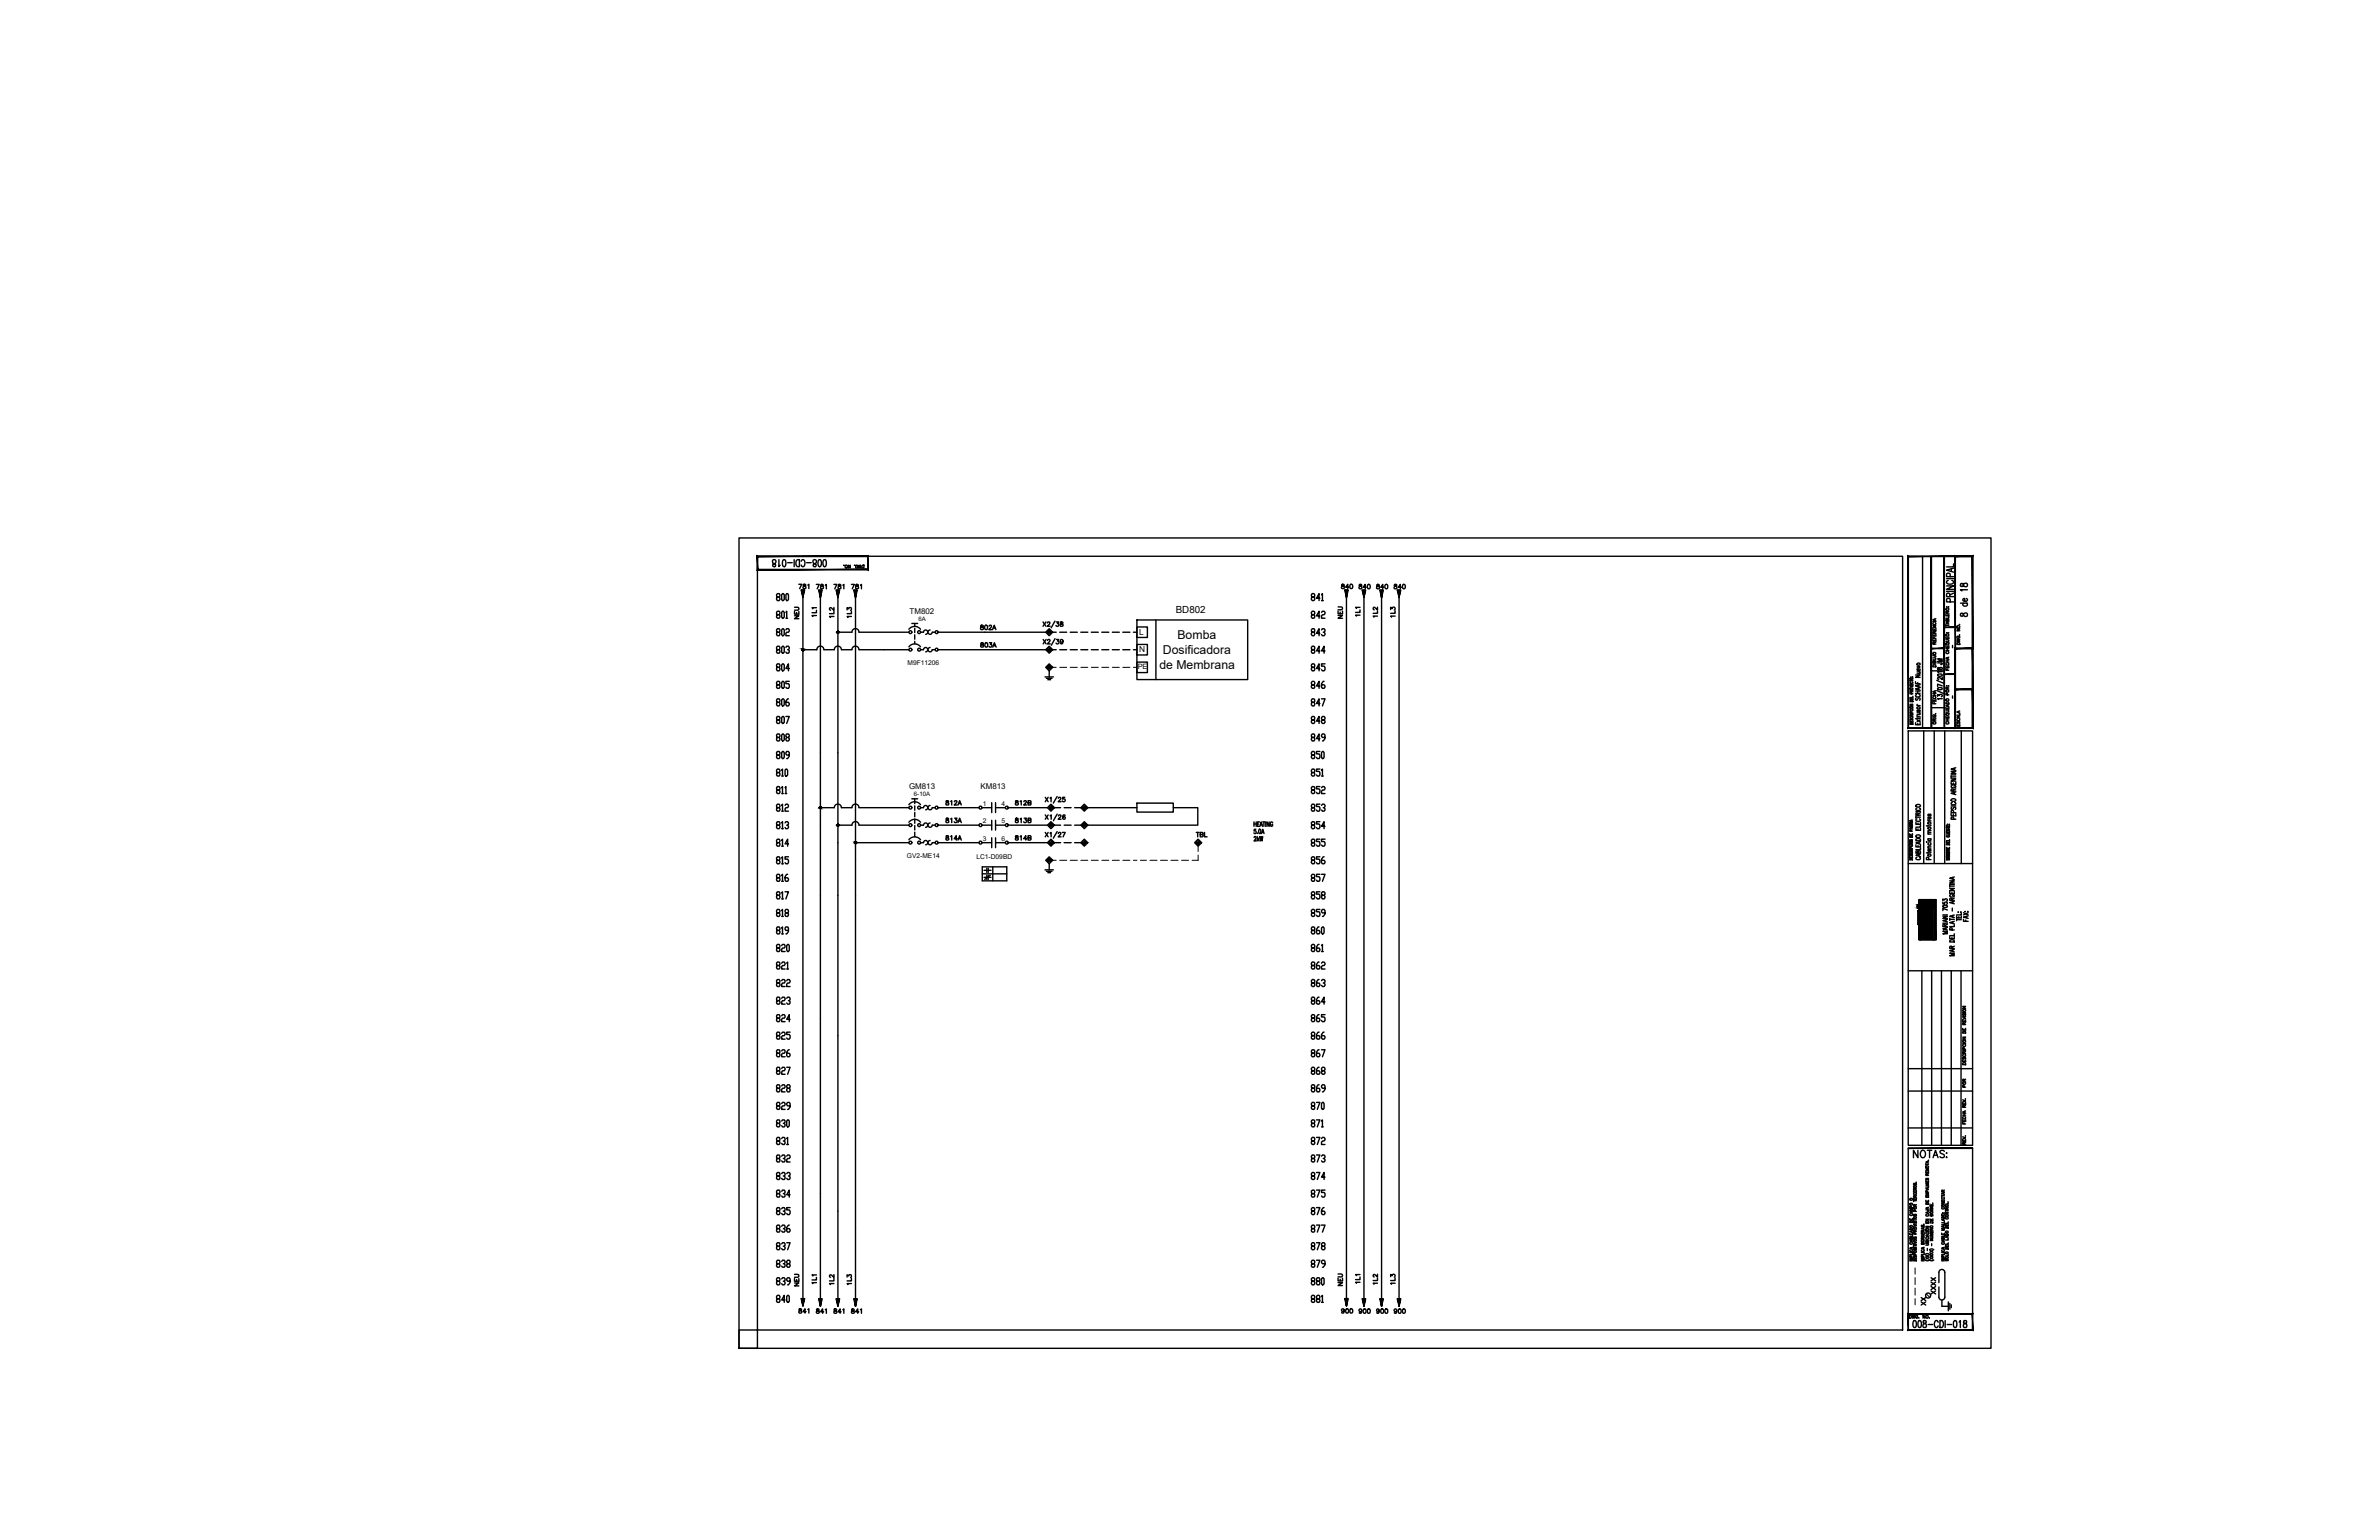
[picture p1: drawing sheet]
<svg xmlns="http://www.w3.org/2000/svg" width="432mm" height="279mm" viewBox="0 0 432 279" stroke-linecap="round" stroke-linejoin="round" font-family="sans-serif">
<defs><g id="words">
<g font-size="4">
<text x="237.1" y="113.2">842</text>
<text x="140.1" y="116.4">802</text>
<text x="140.1" y="119.6">803</text>
<text x="237.1" y="116.4">843</text>
<text x="237.1" y="119.6">844</text>
<text x="140.1" y="122.8">804</text>
<text x="140.1" y="125.9">805</text>
<text x="237.1" y="122.8">845</text>
<text x="237.1" y="125.9">846</text>
<text x="350.7" y="121.7">JM</text>
<text x="140.1" y="218.4">834</text>
<text x="140.1" y="221.5">835</text>
<text x="237.1" y="218.4">875</text>
<text x="237.1" y="221.5">876</text>
<text x="140.1" y="224.7">836</text>
<text x="140.1" y="227.9">837</text>
<text x="237.1" y="224.7">877</text>
<text x="237.1" y="227.9">878</text>
<text x="140.1" y="231.1">838</text>
<text x="237.1" y="231.1">879</text>
<text x="140.1" y="234.2">839</text>
<text x="140.1" y="237.4">840</text>
<text x="237.1" y="234.2">880</text>
</g>
<g font-size="3.5">
<text x="143.9" y="107.9">781</text>
<text x="150.6" y="107.9">781</text>
<text x="153.8" y="107.9">781</text>
<text x="242.7" y="107.9">840</text>
<text x="245.9" y="107.9">840</text>
<text x="249.1" y="107.9">840</text>
<text x="252.2" y="107.9">840</text>
<text x="146" y="113.6" transform="rotate(-90 146 113.6)">NEU</text>
<text x="244.8" y="113.2" transform="rotate(-90 244.8 113.2)">NEU</text>
<text x="251.2" y="113.2" transform="rotate(-90 251.2 113.2)">1L2</text>
<text x="254.4" y="113.2" transform="rotate(-90 254.4 113.2)">1L3</text>
<text x="216.3" y="153.1">TBL</text>
<text x="358.1" y="198.6" transform="rotate(-90 358.1 198.6)">POR</text>
<text x="143.9" y="239.5">841</text>
<text x="146" y="234.6" transform="rotate(-90 146 234.6)">NEU</text>
<text x="150.6" y="239.5">841</text>
<text x="153.8" y="239.5">841</text>
<text x="242.7" y="239.5">900</text>
<text x="244.8" y="234.6" transform="rotate(-90 244.8 234.6)">NEU</text>
<text x="245.9" y="239.5">900</text>
<text x="249.1" y="239.5">900</text>
<text x="251.2" y="234.2" transform="rotate(-90 251.2 234.2)">1L2</text>
<text x="252.2" y="239.5">900</text>
<text x="254.4" y="234.2" transform="rotate(-90 254.4 234.2)">1L3</text>
<text x="350.7" y="238.1" transform="rotate(-90 350.7 238.1)">XX</text>
</g>
<g font-size="2.2">
<text x="211.1" y="118.6">Dosificadora</text>
<text x="213.7" y="116">Bomba</text>
<text x="210.4" y="121.3">de Membrana</text>
</g>
<text font-size="1.8" x="213.4" y="111.2">BD802</text>
<g font-size="1.5">
<text x="206.8" y="115.2">L</text>
<text x="206.8" y="118.4">N</text>
</g>
<g font-size="1.4">
<text x="165.1" y="111.4">TM802</text>
<text x="165" y="143.2">GM813</text>
<text x="177.9" y="143.2">KM813</text>
</g>
<text font-size="1.3" x="206.5" y="121.4">PE</text>
<g font-size="1.2">
<text x="164.7" y="120.7">M9F11206</text>
<text x="178.4" y="146.2">1</text>
<text x="178.4" y="149.3">2</text>
<text x="181.8" y="146.2">4</text>
<text x="181.8" y="149.3">5</text>
<text x="164.6" y="155.7">GV2-ME14</text>
<text x="177.2" y="155.8">LC1-D09BD</text>
<text x="178.4" y="152.5">3</text>
<text x="181.8" y="152.5">6</text>
</g>
<g font-size="1.1">
<text x="166.7" y="112.6">6A</text>
<text x="165.9" y="144.4">6-10A</text>
</g>
<text font-size=".6" x="350.7" y="163.3" transform="rotate(180 350.7 163.3)">control</text>
</g></defs>
<!-- layer: ECT_PAGE_LINENUMBER_TEXT -->
<g fill="none" stroke="#000" stroke-width=".25">
<path d="M141.1 108.3l-.2-.2 .2-.4h.3l.2 .2-.2 .4h-.3l-.2 .2 .2 .5h.3l.2-.2-.2-.5M141.1 111.5l-.2-.2 .2-.4h.3l.2 .2-.2 .4h-.3l-.2 .2 .2 .5h.3l.2-.2-.2-.5M142 107.7l.3 .2v.9l-.1 .2-.3-.2v-.9zM142 110.9l.3 .2v.9l-.1 .2-.3-.2v-.9zM142.8 107.7h.2l.1 .2v.9l-.1 .2h-.2l-.2-.2v-.9zM238.2 108.3l-.2-.2 .2-.4h.3l.1 .2-.1 .4h-.3l-.2 .2 .2 .5h.3l.1-.2-.1-.5M239.6 108.5h-.6l.4-.8v1.3M239.9 107.9l.1-.2v1.3M141.1 127.4l-.2-.4 .2-.2h.3l.2 .4-.7 .4 .2 .5h.3l.2-.3-.2-.4M141.1 130.6l-.2-.2 .2-.4h.3l.2 .2-.2 .4h-.3l-.2 .2 .2 .5h.3l.2-.3-.2-.4M141.1 133.8l-.2-.2 .2-.4h.3l.2 .2-.2 .4h-.3l-.2 .2 .2 .4h.3l.2-.2-.2-.4M141.1 137l-.2-.2 .2-.5h.3l.2 .2-.2 .5h-.3l-.2 .2 .2 .4h.3l.2-.2-.2-.4"/>
<path d="M141.9 139.7l.1-.2v1.3M142 126.8l.3 .2v.8l-.1 .3h-.2l-.1-.3v-.8zM142 130l.3 .2v.8l-.1 .3-.3-.3v-.8zM142 133.2l.3 .2v.8l-.1 .2-.3-.2v-.8zM142 136.3l.3 .2v.9l-.1 .2-.3-.2v-.9zM142.6 130h.7l-.5 1.3M142.6 139.5l.4 .2v.9l-.2 .2-.3-.2v-.9zM142.8 133.8l-.2-.2 .2-.4h.3l.2 .2-.2 .4h-.3l-.2 .2 .2 .4h.3l.2-.2-.2-.4M143.1 126.8h-.1l-.4 .4v.6l.2 .3h.3l.2-.3-.2-.4h-.5M143.3 137h-.5l-.2-.2 .2-.5h.3l.2 .2v.7l-.3 .4h-.2M238.2 127.4l-.2-.4 .2-.2h.3l.1 .4-.6 .4 .2 .5h.3l.1-.3-.1-.4M238.2 130.6l-.2-.2 .2-.4h.3l.1 .2-.1 .4h-.3l-.2 .2 .2 .5h.3l.1-.3-.1-.4"/>
<path d="M238.2 133.8l-.2-.2 .2-.4h.3l.1 .2-.1 .4h-.3l-.2 .2 .2 .4h.3l.1-.2-.1-.4M238.2 137l-.2-.2 .2-.5h.3l.1 .2-.1 .5h-.3l-.2 .2 .2 .4h.3l.1-.2-.1-.4M239.6 127.6h-.6l.4-.8v1.3M239.6 130.8h-.6l.4-.8v1.3M239.6 134h-.6l.4-.8v1.2M239.6 136.3h-.6v.5h.4l.2 .2v.4l-.2 .2h-.3l-.1-.2M239.6 139.5h-.6v.5h.4l.2 .2v.4l-.2 .2h-.3l-.1-.2M239.9 126.8h.6l-.5 1.3M239.9 139.7l.1-.2v1.3M240 130.6l-.1-.2 .1-.4h.3l.2 .2-.2 .4h-.3l-.1 .2 .1 .5h.3l.2-.3-.2-.4M240 136.3l.3 .2v.9l-.1 .2-.3-.2v-.9zM240.5 133.8h-.5l-.1-.2 .1-.4h.3l.2 .2v.6l-.3 .4h-.2"/>
<path d="M141.1 140.2l-.2-.2 .2-.5h.3l.2 .2-.2 .5h-.3l-.2 .2 .2 .4h.3l.2-.2-.2-.4M141.1 143.3l-.2-.2 .2-.4h.3l.2 .2-.2 .4h-.3l-.2 .3 .2 .4h.3l.2-.2-.2-.5M141.1 146.5l-.2-.2 .2-.4h.3l.2 .2-.2 .4h-.3l-.2 .2 .2 .5h.3l.2-.2-.2-.5M141.1 149.7l-.2-.2 .2-.4h.3l.2 .2-.2 .4h-.3l-.2 .2 .2 .4h.3l.2-.2-.2-.4M141.1 152.9l-.2-.2 .2-.4h.3l.2 .2-.2 .4h-.3l-.2 .2 .2 .4h.3l.2-.2-.2-.4M141.1 156.1l-.2-.2 .2-.5h.3l.2 .3-.2 .4h-.3l-.2 .2 .2 .4h.3l.2-.2-.2-.4M141.1 159.3l-.2-.3 .2-.4h.3l.2 .2-.2 .5h-.3l-.2 .2 .2 .4h.3l.2-.2-.2-.4M141.9 142.9l.1-.2v1.3M141.9 146.1l.1-.2v1.3M141.9 149.3l.1-.2v1.2M141.9 152.5l.1-.2v1.2M141.9 155.7l.1-.3v1.3"/>
<path d="M141.9 158.8l.1-.2v1.3M141.9 140.8h.3M141.9 144h.3M141.9 147.2h.3M141.9 150.3h.3M141.9 153.5h.3M141.9 156.7h.3M141.9 159.9h.3M142.5 142.9l.1-.2v1.3M142.5 146.1l.1-.2h.4l.1 .2-.1 .4h-.4l-.1 .2v.5h.6M142.5 149.3l.1-.2h.4l.1 .2-.1 .4h-.2M142.5 144h.3"/>
<path d="M143 149.7l.1 .2-.1 .4h-.4l-.1-.2M143 158.6h-.2l-.3 .4v.7l.1 .2h.4l.1-.2-.1-.4h-.5M143.1 153.1h-.6l.5-.8v1.2M143.1 155.4h-.6v.5h.5l.1 .2v.4l-.1 .2h-.4l-.1-.2M238.2 140.2l-.2-.2 .2-.5h.3l.1 .2-.1 .5h-.3l-.2 .2 .2 .4h.3l.1-.2-.1-.4M238.2 143.3l-.2-.2 .2-.4h.3l.1 .2-.1 .4h-.3l-.2 .3 .2 .4h.3l.1-.2-.1-.5M238.2 146.5l-.2-.2 .2-.4h.3l.1 .2-.1 .4h-.3l-.2 .2 .2 .5h.3l.1-.2-.1-.5M238.2 149.7l-.2-.2 .2-.4h.3l.1 .2-.1 .4h-.3l-.2 .2 .2 .4h.3l.1-.2-.1-.4M238.2 152.9l-.2-.2 .2-.4h.3l.1 .2-.1 .4h-.3l-.2 .2 .2 .4h.3l.1-.2-.1-.4M238.2 156.1l-.2-.2 .2-.5h.3l.1 .3-.1 .4h-.3l-.2 .2 .2 .4h.3l.1-.2-.1-.4M238.2 159.3l-.2-.3 .2-.4h.3l.1 .2-.1 .5h-.3l-.2 .2 .2 .4h.3l.1-.2-.1-.4M239.6 142.7h-.6v.4h.4l.2 .2v.5l-.2 .2h-.3l-.1-.2"/>
<path d="M239.6 145.9h-.6v.4h.4l.2 .2v.5l-.2 .2h-.3l-.1-.2M239.6 149.1h-.6v.4h.4l.2 .2v.4l-.2 .2h-.3l-.1-.2M239.6 152.3h-.6v.4h.4l.2 .2v.4l-.2 .2h-.3l-.1-.2M239.6 155.4h-.6v.5h.4l.2 .2v.4l-.2 .2h-.3l-.1-.2M239.6 158.6h-.6v.4h.4l.2 .3v.4l-.2 .2h-.3l-.1-.2M239.9 142.9l.1-.2h.3l.2 .2-.2 .4h-.3l-.1 .3v.4h.6M239.9 146.1l.1-.2h.3l.2 .2v.2l-.3 .2M239.9 158.6h.6l-.5 1.3M239.9 140.8h.3M240.3 146.5l.2 .2-.2 .5h-.3l-.1-.2M240.3 155.4h-.1l-.3 .5v.6l.1 .2h.3l.2-.4-.2-.2h-.4M240.5 149.9h-.6l.4-.8v1.2"/>
<path d="M240.5 152.3h-.6v.4h.4l.2 .2v.4l-.2 .2h-.3l-.1-.2M141.1 162.4l-.2-.4 .2-.2h.3l.2 .4-.7 .4 .2 .5h.3l.2-.2-.2-.5M141.1 165.6l-.2-.2 .2-.4h.3l.2 .2-.2 .4h-.3l-.2 .2 .2 .5h.3l.2-.2-.2-.5M141.1 168.8l-.2-.2 .2-.4h.3l.2 .2-.2 .4h-.3l-.2 .2 .2 .4h.3l.2-.2-.2-.4M141.1 172l-.2-.2 .2-.5h.3l.2 .3-.2 .4h-.3l-.2 .2 .2 .4h.3l.2-.2-.2-.4M141.1 175.2l-.2-.2 .2-.5h.3l.2 .3-.2 .4h-.3l-.2 .2 .2 .4h.3l.2-.2-.2-.4M141.1 178.4l-.2-.3 .2-.4h.3l.2 .2-.2 .5h-.3l-.2 .2 .2 .4h.3l.2-.2-.2-.4M141.9 162l.1-.2v1.3M141.9 165.2l.1-.2v1.3M141.9 168.4l.1-.2v1.2M141.9 171.6l.1-.3h.3l.2 .3-.2 .4h-.3l-.1 .2v.4h.6M141.9 174.8l.1-.3h.3l.2 .3-.2 .4h-.3l-.1 .2v.4h.6"/>
<path d="M141.9 177.9l.1-.2h.3l.2 .2-.2 .5h-.3l-.1 .2v.4h.6M141.9 163.1h.3M141.9 166.3h.3M141.9 169.4h.3M142.5 161.8h.6l-.5 1.3M142.6 165.6l-.1-.2 .1-.4h.4l.1 .2-.1 .4h-.4l-.1 .2 .1 .5h.4l.1-.2-.1-.5M142.8 174.8l.2-.3v1.3M142.8 177.9l.2-.2h.3l.1 .2-.1 .5h-.3l-.2 .2v.4h.6M142.8 175.8h.3M143 171.3l.3 .3v.8l-.2 .2-.3-.2v-.8zM143.1 168.8h-.5l-.1-.2 .1-.4h.4l.1 .2v.6l-.3 .4h-.2M238.2 162.4l-.2-.4 .2-.2h.3l.1 .4-.6 .4 .2 .5h.3l.1-.2-.1-.5"/>
<path d="M238.2 165.6l-.2-.2 .2-.4h.3l.1 .2-.1 .4h-.3l-.2 .2 .2 .5h.3l.1-.2-.1-.5M238.2 168.8l-.2-.2 .2-.4h.3l.1 .2-.1 .4h-.3l-.2 .2 .2 .4h.3l.1-.2-.1-.4M238.2 172l-.2-.2 .2-.5h.3l.1 .3-.1 .4h-.3l-.2 .2 .2 .4h.3l.1-.2-.1-.4M238.2 175.2l-.2-.2 .2-.5h.3l.1 .3-.1 .4h-.3l-.2 .2 .2 .4h.3l.1-.2-.1-.4M238.2 178.4l-.2-.3 .2-.4h.3l.1 .2-.1 .5h-.3l-.2 .2 .2 .4h.3l.1-.2-.1-.4M239.4 168.2h-.2l-.2 .4v.6l.1 .2h.3l.2-.2-.2-.4h-.4M239.4 171.3h-.2l-.2 .5v.6l.1 .2h.3l.2-.2-.2-.4h-.4M239.4 174.5h-.2l-.2 .5v.6l.1 .2h.3l.2-.2-.2-.4h-.4M239.4 177.7h-.2l-.2 .4v.7l.1 .2h.3l.2-.2-.2-.4h-.4M239.6 161.8h-.6v.4h.4l.2 .2v.5l-.2 .2h-.3l-.1-.2M239.6 165h-.6v.4h.4l.2 .2v.5l-.2 .2h-.3l-.1-.2M239.9 171.6l.1-.3v1.3"/>
<path d="M239.9 174.8l.1-.3h.3l.2 .3-.2 .4h-.3l-.1 .2v.4h.6M239.9 177.9l.1-.2h.3l.2 .2v.2l-.3 .3M239.9 172.6h.3M240 162.4l-.1-.4 .1-.2h.3l.2 .4-.6 .4 .1 .5h.3l.2-.2-.2-.5M240 168.2l.3 .2v.8l-.1 .2-.3-.2v-.8zM240.3 178.4l.2 .2-.2 .4h-.3l-.1-.2M240.5 165.6h-.5l-.1-.2 .1-.4h.3l.2 .2v.6l-.3 .5h-.2M141.1 181.5l-.2-.2 .2-.4h.3l.2 .2-.2 .4h-.3l-.2 .3 .2 .4h.3l.2-.2-.2-.5M141.1 184.7l-.2-.2 .2-.4h.3l.2 .2-.2 .4h-.3l-.2 .2 .2 .5h.3l.2-.3-.2-.4M141.1 187.9l-.2-.2 .2-.4h.3l.2 .2-.2 .4h-.3l-.2 .2 .2 .4h.3l.2-.2-.2-.4M141.1 191.1l-.2-.2 .2-.4h.3l.2 .2-.2 .4h-.3l-.2 .2 .2 .4h.3l.2-.2-.2-.4M141.1 194.3l-.2-.2 .2-.5h.3l.2 .2-.2 .5h-.3l-.2 .2 .2 .4h.3l.2-.2-.2-.4"/>
<path d="M141.1 197.4l-.2-.4 .2-.2h.3l.2 .4-.7 .5 .2 .4h.3l.2-.2-.2-.5M141.9 181.1l.1-.2h.3l.2 .2-.2 .4h-.3l-.1 .3v.4h.6M141.9 184.3l.1-.2h.3l.2 .2-.2 .4h-.3l-.1 .2v.5h.6M141.9 187.5l.1-.2h.3l.2 .2-.2 .4h-.3l-.1 .2v.4h.6M141.9 190.7l.1-.2h.3l.2 .2-.2 .4h-.3l-.1 .2v.4h.6M141.9 193.8l.1-.2h.3l.2 .2-.2 .5h-.3l-.1 .2v.4h.6M141.9 197l.1-.2h.3l.2 .2-.2 .4h-.3l-.1 .3v.4h.6M142.8 181.1l.2-.2h.3l.1 .4-.3 .2M142.8 193.6h.6l-.4 1.3M143 197.4l-.2-.4 .2-.2h.3l.1 .4-.6 .5 .2 .4h.3l.1-.2-.1-.5M143.3 181.5l.1 .3-.1 .4h-.3l-.2-.2M143.3 190.5h-.2l-.3 .4v.6l.2 .2h.3l.1-.2-.1-.4h-.5"/>
<path d="M143.4 184.9h-.6l.5-.8v1.3M143.4 187.3h-.6v.4h.5l.1 .2v.4l-.1 .2h-.3l-.2-.2M238.2 181.5l-.2-.2 .2-.4h.3l.1 .2-.1 .4h-.3l-.2 .3 .2 .4h.3l.1-.2-.1-.5M238.2 184.7l-.2-.2 .2-.4h.3l.1 .2-.1 .4h-.3l-.2 .2 .2 .5h.3l.1-.3-.1-.4M238.2 187.9l-.2-.2 .2-.4h.3l.1 .2-.1 .4h-.3l-.2 .2 .2 .4h.3l.1-.2-.1-.4M238.2 191.1l-.2-.2 .2-.4h.3l.1 .2-.1 .4h-.3l-.2 .2 .2 .4h.3l.1-.2-.1-.4M238.2 194.3l-.2-.2 .2-.5h.3l.1 .2-.1 .5h-.3l-.2 .2 .2 .4h.3l.1-.2-.1-.4M238.2 197.4l-.2-.4 .2-.2h.3l.1 .4-.6 .5 .2 .4h.3l.1-.2-.1-.5M239.4 180.9h-.2l-.2 .4v.7l.1 .2h.3l.2-.2-.2-.5h-.4M239.4 184.1h-.2l-.2 .4v.6l.1 .3h.3l.2-.3-.2-.4h-.4M239.4 187.3h-.2l-.2 .4v.6l.1 .2h.3l.2-.2-.2-.4h-.4M239.4 190.5h-.2l-.2 .4v.6l.1 .2h.3l.2-.2-.2-.4h-.4"/>
<path d="M239.4 193.6h-.2l-.2 .5v.6l.1 .2h.3l.2-.2-.2-.4h-.4M239.4 196.8h-.2l-.2 .4v.7l.1 .2h.3l.2-.2-.2-.5h-.4M239.9 190.5h.6l-.5 1.2M240 194.3l-.1-.2 .1-.5h.3l.2 .2-.2 .5h-.3l-.1 .2 .1 .4h.3l.2-.2-.2-.4M240.3 187.3h-.1l-.3 .4v.6l.1 .2h.3l.2-.4-.2-.2h-.4M240.5 181.8h-.6l.4-.9v1.3M240.5 184.1h-.6v.4h.4l.2 .2v.4l-.2 .3h-.3l-.1-.3M240.5 197.4h-.5l-.1-.2 .1-.4h.3l.2 .2v.7l-.3 .4h-.2M141.1 200.6l-.2-.2 .2-.4h.3l.2 .2-.2 .4h-.3l-.2 .3 .2 .4h.3l.2-.2-.2-.5M141.1 203.8l-.2-.2 .2-.4h.3l.2 .2-.2 .4h-.3l-.2 .2 .2 .4h.3l.2-.2-.2-.4M141.1 207l-.2-.2 .2-.4h.3l.2 .2-.2 .4h-.3l-.2 .2 .2 .4h.3l.2-.2-.2-.4M141.1 210.2l-.2-.2 .2-.4h.3l.2 .2-.2 .4h-.3l-.2 .2 .2 .4h.3l.2-.2-.2-.4"/>
<path d="M141.1 213.4l-.2-.3 .2-.4h.3l.2 .2-.2 .5h-.3l-.2 .2 .2 .4h.3l.2-.2-.2-.4M141.9 200.2l.1-.2h.3l.2 .2-.2 .4h-.3l-.1 .3v.4h.6M141.9 203.4l.1-.2h.3l.2 .4-.2 .2h-.1M141.9 206.6l.1-.2h.3l.2 .2-.2 .4h-.1M141.9 209.8l.1-.2h.3l.2 .4-.2 .2h-.1M141.9 212.9l.1-.2h.3l.2 .4-.2 .3h-.1M142.3 203.8l.2 .2-.2 .4h-.3l-.1-.2M142.3 207l.2 .2-.2 .4h-.3l-.1-.2M142.3 210.2l.2 .2-.2 .4h-.3l-.1-.2M142.3 213.4l.2 .2-.2 .4h-.3l-.1-.2M142.8 206.6l.2-.2v1.2M142.8 209.8l.2-.2h.3l.1 .2-.1 .4h-.3l-.2 .2v.4h.6"/>
<path d="M142.8 212.9l.2-.2h.3l.1 .4-.3 .3M142.8 207.6h.3M143 203.2l.3 .2v.8l-.2 .2-.3-.2v-.8zM143.3 213.4l.1 .2-.1 .4h-.3l-.2-.2M143.4 200.6h-.4l-.2-.2 .2-.4h.3l.1 .2v.7l-.3 .4h-.1M238.2 200.6l-.2-.2 .2-.4h.3l.1 .2-.1 .4h-.3l-.2 .3 .2 .4h.3l.1-.2-.1-.5M238.2 203.8l-.2-.2 .2-.4h.3l.1 .2-.1 .4h-.3l-.2 .2 .2 .4h.3l.1-.2-.1-.4M238.2 207l-.2-.2 .2-.4h.3l.1 .2-.1 .4h-.3l-.2 .2 .2 .4h.3l.1-.2-.1-.4M238.2 210.2l-.2-.2 .2-.4h.3l.1 .2-.1 .4h-.3l-.2 .2 .2 .4h.3l.1-.2-.1-.4M238.2 213.4l-.2-.3 .2-.4h.3l.1 .2-.1 .5h-.3l-.2 .2 .2 .4h.3l.1-.2-.1-.4M239 200h.6l-.5 1.3M239 203.2h.6l-.5 1.2"/>
<path d="M239 206.4h.6l-.5 1.2M239 209.6h.6l-.5 1.2M239 212.7h.6l-.5 1.3M239.9 203.4l.1-.2v1.2M239.9 206.6l.1-.2h.3l.2 .2-.2 .4h-.3l-.1 .2v.4h.6M239.9 209.8l.1-.2h.3l.2 .2v.2l-.3 .2M239.9 204.4h.3M240 200l.3 .2v.9l-.1 .2-.3-.2v-.9zM240.3 210.2l.2 .2-.2 .4h-.3l-.1-.2M240.5 213.6h-.6l.4-.9v1.3M238.2 235.6l-.2-.2 .2-.4h.3l.1 .2-.1 .4h-.3l-.2 .3 .2 .4h.3l.1-.2-.1-.5M239.1 235.6l-.1-.2 .1-.4h.3l.2 .2-.2 .4h-.3l-.1 .3 .1 .4h.3l.2-.2-.2-.5"/>
<path d="M239.9 235.2l.1-.2v1.3M239.9 236.3h.3"/>
</g>
<!-- layer: ECT_DGRM_XREF_TEXT -->
<path d="M149 106.1v.2a.32 .32 0 0 1 .4 .1 .32 .32 0 0 1 0 .4h-.4a.32 .32 0 0 1 0-.4 .32 .32 0 0 1 .4-.1v-.2zM149.5 238h-.6l.4-.5v.8" fill="none" stroke="#000" stroke-width=".25"/>
<!-- layer: ECT_CONN_GENERAL_WIRES -->
<g fill="none" stroke="#000" stroke-width=".25">
<path d="M145.7 108.3v127.3M148.9 108.4v127.2M152.1 114.7h2.5a.65 .65 0 0 1 .7-.7 .65 .65 0 0 1 .6 .7h9.1M152.1 108.4v127.2M155.3 108.4v127.2M160.5 117.9h4.5M170.3 117.9h19.5M170.3 114.7h19.5M191.1 117.9h.6M191.1 114.7h.6M192.3 117.9h1.3M192.3 114.7h1.3"/>
<path d="M194.2 117.9h1.3M194.2 114.7h1.3M196.2 117.9h1.2M196.2 114.7h1.2M198.1 117.9h1.2M198.1 114.7h1.2M200 117.9h1.3M200 114.7h1.3M201.9 117.9h1.3M201.9 114.7h1.3M203.8 117.9h1.3M203.8 114.7h1.3"/>
<path d="M205.7 117.9h.7M205.7 114.7h.7M244.4 108.3v127.3M247.6 108.3v128.7M250.8 108.3v128.6M253.9 108.3v128.7M148.9 146.5h2.5M151.4 146.5a.65 .65 0 0 1 .7-.6 .65 .65 0 0 1 .6 .6h1.9a.64 .64 0 0 1 .7-.6 .64 .64 0 0 1 .6 .6h9.1M152.1 149.7h2.5a.65 .65 0 0 1 .7-.6 .65 .65 0 0 1 .6 .6h9.1M155.3 152.9h9.7M170.3 146.5h7.4M170.3 152.9h7.4"/>
<path d="M170.3 149.7h7.4M183 146.5h7.1M183 152.9h7.1M183 149.7h7.1M191.4 146.5h1.1M191.4 152.9h1.1M191.4 149.7h1.1M193.1 146.5h1.3M193.1 152.9h1.3M193.1 149.7h1.3M195.1 146.5h1.1M195.1 152.9h1.1"/>
<path d="M195.1 149.7h1.1M197.4 146.5h9M134.1 241.3h3.4v3.3h-3.4z"/>
</g>
<!-- layer: 0 -->
<g fill="none" stroke="#000" stroke-width=".25">
<path d="M140.3 101.6a.39 .39 0 0 1 .6 .3 .39 .39 0 0 1-.5 .4l-.1 .3 .1 .2 .3-.1v-.3a.5 .5 0 0 1-.4-.3 .5 .5 0 0 1 0-.5zM141.4 101.5v1.3l.2-.2M142.2 101.6l.2-.1a.86 .86 0 0 1 0 1.3l-.4-.2v-.5zM143 102.1h.8M144.1 101.5v1.3M144.5 101.7l.3-.2h.3v1.3a.67 .67 0 0 1-.6-.4 .67 .67 0 0 1 0-.7zM145.4 101.8a.35 .35 0 0 1 .5-.3 .35 .35 0 0 1 .2 .5v.3a.35 .35 0 0 1-.2 .5 .35 .35 0 0 1-.5-.3M146.4 102.1h.8M147.6 101.6a.39 .39 0 0 1 .6 .3 .39 .39 0 0 1-.5 .4l-.1 .3 .2 .2 .3-.1v-.3a.5 .5 0 0 1-.5-.3 .5 .5 0 0 1 0-.5zM148.6 101.6h.3l.2 .5-.1 .5-.2 .2-.2-.1-.1-.1zM149.5 101.6l.2-.1 .2 .3v.8l-.2 .2-.2-.1-.1-.4zM353.3 106.3h1.3l-1.3 .6h1.3"/>
<path d="M353.3 107.3h1.3M353.3 105h1.3M353.6 105.3a.35 .35 0 0 0-.3 .4 .35 .35 0 0 0 .5 .3h.3a.35 .35 0 0 0 .5-.3 .35 .35 0 0 0-.3-.4M353.9 108.2l-.1-.5h-.4l-.1 .5h1.3M354 109.2l-.1-.6h-.5l-.1 .6h1.3M354 104.6l-.1-.5h-.5l-.1 .5h1.3M354.2 103.2v.5M354.6 103.1l-1.3 .3 1.3 .4M354.6 102.3v.5h-1.3M354.6 107.6l-.7 .3M355.8 109.4h1.3M355.9 111.3a.3 .3 0 0 0-.1 .3 .3 .3 0 0 0 .4 .2h.1a.46 .46 0 0 1 .3-.5 .46 .46 0 0 1 .5 .1 .4 .4 0 0 1-.4 .5 .4 .4 0 0 1-.4-.5l-.1-.1z"/>
<path d="M355.9 105.9a.3 .3 0 0 0-.1 .3 .3 .3 0 0 0 .4 .2h.1a.46 .46 0 0 1 .3-.5 .46 .46 0 0 1 .5 .1 .4 .4 0 0 1-.4 .5 .4 .4 0 0 1-.4-.5l-.1-.1zM356.4 109.4l-.1 .1a.37 .37 0 0 0 .4 .5 .37 .37 0 0 0 .3-.5l-.1-.1M356.9 108.6l.1 .1a.37 .37 0 0 1-.3 .4 .37 .37 0 0 1-.4-.4l.3-.1v.5M357.1 107h-1.3l.3 .2M347.7 131.1v.4h.8v-.4M347.7 123.7v.4h.8M347.7 122.5h.8l-.8 .4h.8M347.7 125.8h.8M347.7 125.4h.8M347.8 126.6l-.1 .3 .1 .1h.2a.37 .37 0 0 1 .5-.3l-.1 .3M347.9 126a.24 .24 0 0 0-.2 .3 .24 .24 0 0 0 .3 .1h.2a.24 .24 0 0 0 .3-.1 .24 .24 0 0 0-.2-.3M348 129.8l.2 .2"/>
<path d="M348 127.8l.2 .2M348 120.8l.5 .2-.5 .2M348 130.6l.5 .3M348 130.3v.2M348 130h.5M348 129.3h.5M348 128h.5M348 121.9h.5M348.1 128.8l-.1 .3h.2l.2-.3 .1 .1-.1 .2M348.1 123.8v.3M348.1 125.4v.4M348.1 131.3v.2"/>
<path d="M348.2 124.3v.3M348.2 124.8v.3M348.4 129.3l.1 .3-.5 .1M348.4 121.9l.1 .3h-.5M348.4 121.3l.1 .1a.24 .24 0 0 1-.2 .3 .24 .24 0 0 1-.3-.3l.2-.1v.4M348.5 130.2l-.1 .2h-.7M348.5 124.7l-.8 .3 .8 .2M348.5 124.2l-.8 .2 .8 .3M348.5 130.6l-.5 .3M351.5 125.3l1.3 .5M351.5 123.4l1.3 .6M351.7 126.3v-.3l.3 .2a.24 .24 0 0 1 .4-.2 .24 .24 0 0 1 0 .4"/>
<path d="M351.7 124.8l.5-.1 .3 .2a.5 .5 0 0 1-.8 0zM352.5 126.8h-.8l.2 .1M352.5 124.4l-.8-.3v.4M352.5 122.9v.4l-.5-.4-.3 .1v.1l.2 .2M354.1 139.9h.9l-.9 .4h.9M354.7 139.4v.3M355 139.3l-.9 .2 .9 .3M178.3 157.3v2.5M347.7 153.3v.3h.9v-.3M347.7 150.2v.4h.9v-.4M347.7 149.2v.4h.9v-.4M347.7 148.3h.9"/>
<path d="M347.7 148v.5M347.7 147.3h.9M347.8 152.3a.46 .46 0 0 1 .5-.2 .46 .46 0 0 1 .3 .4h-.9zM347.8 151.6a.41 .41 0 0 1 .4-.2 .41 .41 0 0 1 .3 .4 .42 .42 0 0 1-.4 .2 .42 .42 0 0 1-.3-.4zM347.8 146.1a.42 .42 0 0 1 .4-.2 .42 .42 0 0 1 .3 .4 .42 .42 0 0 1-.4 .2 .42 .42 0 0 1-.3-.4zM347.9 155.5a.23 .23 0 0 0-.1 .3 .23 .23 0 0 0 .3 .2h.2a.23 .23 0 0 0 .3-.2 .23 .23 0 0 0-.2-.3M347.9 148.6a.23 .23 0 0 0-.1 .3 .23 .23 0 0 0 .3 .1h.2a.23 .23 0 0 0 .3-.1 .23 .23 0 0 0-.2-.3M347.9 146.6a.23 .23 0 0 0-.1 .3 .23 .23 0 0 0 .3 .1h.2a.23 .23 0 0 0 .3-.1 .23 .23 0 0 0-.2-.3M348.1 154.5l.2-.1 .3 .1v.3h-.9l.1-.4h.3v.4M348.1 147.9v-.4h-.3l-.1 .4h.9M348.1 149.3v.3M348.1 150.4v.2"/>
<path d="M348.1 153.4v.2M348.3 152.8v.3M348.3 155v.3M348.6 154.9l-.9 .3 .9 .2M348.6 153.8v.4h-.9M348.6 152.7l-.9 .2 .9 .3M348.6 149.7v.4h-.9M348.6 147.5l-.5 .2M349.7 152.8h.1M349.9 148.7l.3 .2M349.9 149.7v.2M349.9 154.6v.2"/>
<path d="M349.9 153.9h.6M349.9 152.2h.6M349.9 151.3h.6M349.9 148.9h.6M350 152.8h.5M350.1 153h-.1a.23 .23 0 0 0 .2 .3 .23 .23 0 0 0 .2-.3M350.1 152.2l-.1 .1a.23 .23 0 0 0 .2 .3 .23 .23 0 0 0 .2-.4M350.1 147.7l-.1 .3h.1l.3-.3 .1 .1-.1 .2M350.1 156v-.4h-.4v.4h.8M350.4 154.1a.23 .23 0 0 1-.2 .3 .23 .23 0 0 1-.2-.3h.2v.3M350.4 148.2v.1a.23 .23 0 0 1-.2 .3 .23 .23 0 0 1-.2-.3l.2-.1v.4M350.5 154.6l-.2 .1h-.6"/>
<path d="M350.5 153.5l-.5 .1 .1 .3M350.5 151h-.5l.1 .3M350.5 150.7h-.5l.1 .3M350.5 149.7l-.2 .1h-.6M354.1 147.6v.4h.9v-.4M354.1 141.9v.4h.9v-.4M354.1 141.3h.9l-.9 .4h.9M354.1 140.7v.5M354.1 146.2h.9M354.1 140.9h.9M354.1 140.6h.9M354.2 145a.42 .42 0 0 1 .4-.1 .42 .42 0 0 1 .3 .4 .42 .42 0 0 1-.4 .1 .42 .42 0 0 1-.3-.4z"/>
<path d="M354.3 146.4l-.2 .3 .2 .2 .1-.1a.37 .37 0 0 1 .5-.3v.4M354.4 145.6a.23 .23 0 0 0-.3 .2 .23 .23 0 0 0 .4 .2h.2a.23 .23 0 0 0 .3-.2 .23 .23 0 0 0-.2-.2M354.4 142.5a.23 .23 0 0 0-.3 .3 .23 .23 0 0 0 .4 .1h.2a.24 .24 0 0 0 .3-.2 .24 .24 0 0 0-.3-.2v.1M354.5 143.5v-.3h-.3l-.1 .3h.9M354.5 142v.3M354.5 147.8v.2M354.6 148.6l-.1-.3h-.3l-.1 .3h.9M354.6 147.4l-.1-.3h-.3l-.1 .3h.9M354.7 143.8v.3M355 143.7l-.9 .2 .9 .3M355 143.1l-.5 .2M348.1 165.2h2.7v2.5h-2.7z"/>
<path d="M348.3 163.2l.1 7.3zM348.6 164.1v-.9h2.2v1.9h-2.2v-.2M348.6 167.9h2.2v2.6h-2.2zM351 163.2h.4v7.3h-.4zM346.4 208.3h11.6v30.1h-11.6zM346.9 219.1v-.3h-.2l-.1 .3h.5M347 219.8v.2M347.1 219.7l-.5 .2 .5 .2M347.1 219.3h-.5l.5 .1-.5 .2h.5M347.3 217.3v.3h.5v-.3M347.3 216v.3h.5v-.3M347.3 217.7v.3"/>
<path d="M347.3 217.8h.5M347.4 214.7l-.1 .2h.2l.3-.2v.3M347.5 216.4a.16 .16 0 0 0-.2 .2 .16 .16 0 0 0 .2 .1h.1a.16 .16 0 0 0 .2-.1 .16 .16 0 0 0-.1-.2M347.6 218.8l-.1-.2h-.2v.2h.5M347.6 217.2l-.1-.3h-.2v.3h.5M347.6 215.9l-.1-.3h-.2v.3h.5M347.6 216.1v.2M347.6 217.4v.2M347.6 219.8v-.3h-.3v.3h.5M347.8 214.5h.1M347.8 218.5l-.2 .2M347.8 216.9l-.2 .1"/>
<path d="M347.8 215.6l-.2 .1M348.1 208.7v1.3l-.8-1.3v1.3M348.8 208.8a.63 .63 0 0 1 .7 .3 .63 .63 0 0 1-.1 .7 .44 .44 0 0 1-.6 .2 .44 .44 0 0 1-.2-.5v-.3zM349.5 219.5h.5v.2h-.1M349.5 217.8v.2h.5v-.2M349.5 216.9v.3h.5v-.3M349.5 214.2v.3h.5v-.3M349.5 212.5v.3h.5v-.3M349.5 211.2h.5M349.5 211.1v.3M349.6 218.3v-.1a.26 .26 0 0 1 .3 0 .26 .26 0 0 1 .1 .3h-.5zM349.6 213.8v.3l.3-.3 .1 .1v.2"/>
<path d="M349.8 213.3v-.3h-.2l-.1 .3h.5M349.8 212.6v.2M349.8 214.3v.2M349.8 217v.2M349.8 217.9v.1M349.8 216.3v-.3h-.2l-.1 .3h.5M349.8 208.7h.8M349.9 210.7v.2M349.9 215.6v.2M349.9 219.1v.2M349.9 219.9v.2M350 210.5h.1"/>
<path d="M350 219.8l-.5 .2 .5 .2M350 219l-.5 .2 .5 .2M350 216.5h-.5l.5 .1-.5 .2h.5M350 215.5l-.5 .2 .5 .1M350 215.1v.3h-.5M350 214.7h-.5l.5 .1-.5 .2h.5M350 212h-.5l.5 .2-.5 .2h.5M350 210.7l-.5 .1 .5 .2M350 212.9l-.2 .2M350.2 208.7v1.3M350.3 218.9h.5l-.5 .3h.5M350.3 218.5v.2h.5v-.2"/>
<path d="M350.6 219.7l-.1-.3h-.1l-.1 .3h.5M350.6 218.6v.1M350.8 218.3h.1M350.8 219.4l-.2 .1M350.9 210l.4-1.3 .5 1.3M351 209.6h.6M352.4 218.1h.5l-.5 .3h.5M352.4 217.7v.3h.5v-.3M352.4 216.9h.5M352.4 216.8v.3M352.5 219a.16 .16 0 0 0-.1 .2 .16 .16 0 0 0 .2 .2 .19 .19 0 0 0 .3-.1 .19 .19 0 0 0-.1-.2v-.1M352.5 217.2a.19 .19 0 0 0-.1 .3 .19 .19 0 0 0 .3 .1 .18 .18 0 0 0 .2-.2 .18 .18 0 0 0-.1-.2"/>
<path d="M352.7 216.2l-.1-.2-.1-.1-.1 .3h.5M352.7 217.8v.2M352.7 216.4v.2M352.9 216.4l-.5 .1 .5 .2M352.9 208.9l-.3-.2a.37 .37 0 0 0-.5 .3l.8 .7v.1l-.3 .2-.5-.2M352.9 215.9l-.2 .2M353.1 219.9h.5l-.5 .3h.5M353.1 219.6h.5M353.1 219.5v.3M353.3 209.2h.1zM353.3 209.9v.1zM353.4 219.4l-.1-.3h-.1l-.1 .3h.5"/>
<path d="M353.6 218.1h.1M353.6 218.2v.3h-.5M353.6 219.1l-.2 .1M346.6 223.7v.3h.5v-.3M346.6 221.1v.2h.5v-.2M346.6 228.7h.5M346.6 227.2h.5M346.6 222.9h.1a.26 .26 0 0 1 .3-.1 .26 .26 0 0 1 .1 .3h-.5zM346.6 221.6l.1-.1a.26 .26 0 0 1 .3 0 .26 .26 0 0 1 .1 .3h-.5zM346.8 226.8a.16 .16 0 0 0-.2 .1 .16 .16 0 0 0 .2 .2h.1a.16 .16 0 0 0 .2-.2 .16 .16 0 0 0-.1-.1M346.8 225.4a.16 .16 0 0 0-.2 .2 .16 .16 0 0 0 .2 .1h.1a.16 .16 0 0 0 .2-.1 .16 .16 0 0 0-.1-.2M346.8 220.2l-.2 .1a.22 .22 0 0 0 .3 .3 .22 .22 0 0 0 .1-.4"/>
<path d="M346.9 224.6l.1-.1 .1 .1v.2h-.5l.1-.3 .1 .1 .1 .2M346.9 221.2v.1M346.9 223.8v.2M346.9 228.1v-.3h-.2l-.1 .3h.5M347 223.3v.2M347 225v.2M347 226.4v.2M347.1 228.2h-.5l.5 .2-.5 .2h.5M347.1 227.4v.2h-.5M347.1 226.3l-.5 .2 .5 .1M347.1 225l-.5 .1 .5 .2M347.1 224.1v.3h-.5"/>
<path d="M347.1 223.3l-.5 .1 .5 .2M347.3 225.3l.5 .1-.5 .2M347.3 222.2l.5 .1-.5 .2M347.3 228.3h.5M347.3 226.4h.5M347.3 226h.5M347.3 221.2v.3M347.3 225.9v.3M347.3 225.8h.5M347.3 222.1h.5M347.3 221.3h.5M347.3 228.5h.1a.26 .26 0 0 1 .3 0 .26 .26 0 0 1 .1 .2h-.5z"/>
<path d="M347.3 239.6h.4l.1 .5a.6 .6 0 0 1-.2 .8h-.1a.96 .96 0 0 1-.2-1.3zM347.4 227.8l-.1 .3h.2l.3-.3v.3M347.4 226.5l-.1 .2 .2 .1 .3-.3v.3M347.4 224.4l-.1 .3h.2l.3-.3v.3M347.4 221.6l-.1 .3h.2l.3-.3v.3M347.4 220.3l-.1 .3h.2l.3-.3v.3M347.6 223.4l-.1-.2h-.2v.2h.5M347.6 227.7v-.3h-.3v.3h.5M347.6 223.9v-.3h-.3v.3h.5M347.8 223.1l-.2 .2M348.3 239.6h.3l.1 .5a.6 .6 0 0 1-.2 .8h-.1a.96 .96 0 0 1-.1-1.3zM348.7 224.1h.6l-.6 .3h.6"/>
<path d="M348.7 223.6v.3h.6v-.3M348.7 228.7h.6M348.7 227.2h.6M348.8 222.3v.3l.2-.3a.15 .15 0 0 1 .2 .1 .15 .15 0 0 1 0 .2M348.8 226.8a.16 .16 0 0 0-.1 .2 .16 .16 0 0 0 .2 .1 .19 .19 0 0 0 .3-.1 .19 .19 0 0 0 0-.2h-.1M349 225.6l.1-.2 .2 .2v.1h-.6l.1-.2h.2v.2M349 224.8v-.2l-.2-.1-.1 .3h.6M349 223.5l-.1-.3h-.1l-.1 .3h.6M349 223.7v.2M349 228.1v-.3h-.2l-.1 .3h.6M349.1 222.8v.2M349.1 226.4v.2"/>
<path d="M349.1 239.6v.4a.46 .46 0 0 1 .5 .3 .46 .46 0 0 1-.2 .6 .4 .4 0 0 1-.4-.5 .4 .4 0 0 1 .5-.3l.1-.3a.31 .31 0 0 0-.5-.2zM349.2 222.1h.1M349.3 228.2h-.6l.6 .2-.6 .2h.6M349.3 227.4v.2h-.6M349.3 226.3l-.6 .2 .6 .1M349.3 222.7l-.6 .2 .6 .1M349.3 224.5l-.3 .2M349.3 223.2l-.3 .2M349.4 228.6l.5 .1a.49 .49 0 0 1 .7 0l.4-.1M349.4 227.6a.51 .51 0 0 1 .8 0M349.5 225.6l.5 .1v.2h-.5M349.5 222.5h.5l-.5 .3h.5"/>
<path d="M349.5 221.6v.3h.5v-.3M349.5 221.2h.5l-.5 .3h.5M349.5 228.2l.5 .3M349.5 227.7l.5 .3M349.5 225h.5M349.5 223.5h.5M349.7 224.5a.2 .2 0 0 0-.1 .3 .2 .2 0 0 0 .3 0 .2 .2 0 0 0 0-.3M349.7 223.6a.16 .16 0 0 0-.2 .2 .16 .16 0 0 0 .2 .1 .19 .19 0 0 0 .3 0 .19 .19 0 0 0 0-.3h-.1M349.7 220.3a.19 .19 0 0 0-.1 .3 .19 .19 0 0 0 .2 0 .18 .18 0 0 0 .2-.1 .18 .18 0 0 0-.1-.2M349.8 225.3l.1-.2 .1 .2v.1h-.5l.1-.2h.2v.2M349.8 221.7v.2M349.8 226.5v.4"/>
<path d="M349.9 224.1v.2M350 224l-.5 .2 .5 .2M350 228.2l-.5 .3M350 227.7l-.5 .3M350.2 226.7l.4-.1 .4 .1M350.3 224.8h.5l-.5 .3h.5M350.3 224.3l.5 .1v.2h-.5M350.3 223.3v.3h.5v-.3M350.3 221.1v.3h.5v-.3M350.3 228.2l.5 .3M350.3 227.7l.5 .3M350.3 227.3l.5 .3"/>
<path d="M350.3 226.9l.5 .3M350.4 221.6h.4v.3h-.5zM350.5 232.6l.8 .6M350.5 231.8l.8 .6M350.6 223.2l-.1-.3h-.1l-.1 .3h.5M350.6 220.4v-.1l.2 .1v.2h-.5l.1-.3h.1l.1 .3M350.6 221.2v.2M350.6 223.4v.2M350.6 225.6v.4M350.8 223.8h-.5l.5 .1-.5 .2h.5M350.8 228.2l-.5 .3M350.8 227.7l-.5 .3"/>
<path d="M350.8 227.3l-.5 .3M350.8 226.9l-.5 .3M350.8 222.9l-.2 .1M351.3 232.6l-.8 .6M351.3 231.8l-.8 .6M351.8 239.9a.36 .36 0 0 0-.5-.3 .36 .36 0 0 0-.2 .5v.3a.36 .36 0 0 0 .2 .4 .36 .36 0 0 0 .5-.2M352.1 239.6a.64 .64 0 0 1 .7 .6 .64 .64 0 0 1-.7 .7zM352.4 223.7v.3h.5v-.3M352.4 228.7h.5M352.4 227.2h.5M352.5 220.7a.26 .26 0 0 1 .3 0 .26 .26 0 0 1 .1 .3h-.5zM352.5 226.8a.16 .16 0 0 0-.1 .2 .16 .16 0 0 0 .2 .1 .19 .19 0 0 0 .3-.1 .19 .19 0 0 0-.1-.2"/>
<path d="M352.5 225.4a.16 .16 0 0 0-.1 .2 .16 .16 0 0 0 .2 .1 .19 .19 0 0 0 .3 0 .19 .19 0 0 0-.1-.3M352.6 220h.1M352.7 224.6v-.1l.2 .1v.2h-.5l.1-.3 .1 .1 .1 .2M352.7 223.8v.2M352.7 228.1v-.3h-.2l-.1 .3h.5M352.7 221.2v.2M352.7 222.4v.2M352.7 225v.2M352.7 226.4v.2M352.9 220h.1M352.9 228.2h-.5l.5 .2-.5 .2h.5M352.9 227.4v.2h-.5"/>
<path d="M352.9 226.3l-.5 .2 .5 .1M352.9 225l-.5 .1 .5 .2M352.9 224.1v.3h-.5M352.9 222.8h-.5l.5 .2-.5 .2h.5M352.9 222.3l-.5 .2 .5 .2M352.9 222v.2h-.5M352.9 221.6v.2h-.5M352.9 221.1l-.5 .2 .5 .2M353.1 239.6v1.3M353.1 225.9v.3h.5v-.3M353.1 222.1v.3h.5v-.3M353.1 226.4h.1a.26 .26 0 0 1 .3-.1 .26 .26 0 0 1 .1 .3h-.5z"/>
<path d="M353.1 223.9h.1a.26 .26 0 0 1 .3 0 .26 .26 0 0 1 .1 .2h-.5zM353.1 222.6l.1-.1a.26 .26 0 0 1 .3 0 .26 .26 0 0 1 .1 .3h-.5zM353.2 228.5v.2l.3-.2 .1 .1-.1 .1M353.2 220.9a.16 .16 0 0 0-.1 .2 .16 .16 0 0 0 .2 .1 .19 .19 0 0 0 .3-.1 .19 .19 0 0 0-.1-.2M353.4 222.2v.2M353.4 226v.2M353.5 224.3v.2M353.6 227.6v.3h-.5M353.6 225.5v.2h-.5M353.6 224.7v.3h-.5M353.6 224.3l-.5 .1 .5 .2M353.6 221.7v.3h-.5"/>
<path d="M354.7 239.6h.3l.2 .5a.6 .6 0 0 1-.3 .8h-.1a.96 .96 0 0 1-.1-1.3zM355.6 239.8l.2-.2v1.3M356.4 239.6v.4a.46 .46 0 0 1 .6 .3 .46 .46 0 0 1-.2 .6 .4 .4 0 0 1-.5-.5 .4 .4 0 0 1 .5-.3l.2-.3a.32 .32 0 0 0-.6-.2zM350 240.3h.8M353.4 240.3h.8"/>
<circle cx="348.2" cy="128.4" r=".25"/>
<circle cx="348.2" cy="120.5" r=".25"/>
<circle cx="350.2" cy="149.3" r=".25"/>
<circle cx="350.2" cy="150.3" r=".26"/>
<circle cx="350.2" cy="155.2" r=".26"/>
<circle cx="348.2" cy="164.3" r=".07"/>
<circle cx="348.4" cy="164.5" r=".39"/>
<circle cx="346.8" cy="218.5" r=".22"/>
<circle cx="346.8" cy="217.6" r=".23"/>
<circle cx="347.5" cy="219.2" r=".22"/>
<circle cx="347.5" cy="215.3" r=".22"/>
<circle cx="349.8" cy="211.7" r=".22"/>
<circle cx="350.5" cy="220" r=".22"/>
<circle cx="352.6" cy="218.7" r=".22"/>
<circle cx="353.3" cy="218.8" r=".22"/>
<circle cx="346.8" cy="222.5" r=".22"/>
<circle cx="347.5" cy="225" r=".22"/>
<circle cx="347.5" cy="227.1" r=".22"/>
<circle cx="347.5" cy="220.9" r=".22"/>
<circle cx="347.5" cy="222.8" r=".22"/>
<circle cx="349" cy="225.1" r=".22"/>
<circle cx="349.8" cy="223.1" r=".22"/>
<circle cx="350.5" cy="222.6" r=".22"/>
<circle cx="352.6" cy="220.4" r=".23"/>
<circle cx="353.3" cy="220.6" r=".22"/>
<circle cx="353.3" cy="228.2" r=".22"/>
<circle cx="353.3" cy="227.3" r=".22"/>
<circle cx="353.3" cy="223.5" r=".22"/>
</g>
<!-- layer: ECT_PAGE_TITL_GRAF -->
<g fill="#000" stroke="#000" stroke-width=".18">
<path d="M157.6 100.9l-.1 .1 .1 2.4zM157.5 101l.1 2.4-.1-.1zM137.4 103.4h20.2l-.1-.1zM137.5 103.3h20l-20.1 .1zM137.4 100.9v2.5l.1-.1zM137.4 100.9l.1 .1v2.3zM137.4 100.9l.1 .1 20.1-.1zM137.5 101l20.1-.1-.1 .1z"/>
<path d="M350.5 100.9l.1 31.2v-31.2zM350.5 100.9l.1 31.2h-.1z"/>
<path d="M352.9 113.7v.2l2-.2zM352.9 113.9l2-.2v.2z"/>
<path d="M352.8 100.9l.2 31.2v-31.2zM352.8 100.9l.2 31.2h-.2z"/>
<path d="M354.8 117.6l.1 14.5v-14.5zM354.8 117.6l.1 14.5h-.1z"/>
<path d="M354.8 117.7h3.3l-.1-.1zM354.8 117.7l.1-.1h3.1zM354.8 100.9v16.8l.1-.1zM354.8 100.9l.1 .1v16.6zM354.8 100.9l.1 .1 3.2-.1zM354.9 101l3.2-.1-.1 .1zM358.1 100.9l-.1 .1 .1 16.7zM358 101l.1 16.7-.1-.1z"/>
<path d="M346.4 132v.1l11.6-.1zM346.4 132.1l11.6-.1v.1z"/>
<path d="M354.8 132.1h3.3l-.1-.1zM354.9 132h3.1l-3.2 .1zM354.8 125v7.1l.1-.1zM354.8 125l.1 .1v6.9zM354.8 125l.1 .1 3.2-.1zM354.9 125.1l3.2-.1-.1 .1zM358.1 125l-.1 .1 .1 7zM358 125.1l.1 7-.1-.1z"/>
<path d="M354.8 125.1h3.3l-.1-.1zM354.9 125h3.1l-3.2 .1zM354.8 117.6v7.5l.1-.1zM354.8 117.6l.1 .1v7.3zM354.8 117.6l.1 .1 3.2-.1zM354.9 117.7l3.2-.1-.1 .1zM358.1 117.6l-.1 .1 .1 7.4zM358 117.7l.1 7.4-.1-.1z"/>
<path d="M346.3 132.1h11.8l-.1-.1zM346.4 132h11.6l-11.7 .1zM346.3 100.9v31.2l.1-.1zM346.3 100.9l.1 .1v31zM346.3 100.9l.1 .1 11.7-.1zM346.4 101l11.7-.1-.1 .1zM358.1 100.9l-.1 .1 .1 31.1zM358 101l.1 31.1-.1-.1z"/>
<path d="M346.4 208.3v.1l11.6-.1zM346.4 208.4l11.6-.1v.1z"/>
<path d="M346.3 238.3v3.1l.1-.2zM346.3 238.3l.1 .2v2.7zM346.3 238.3l.1 .2 11.7-.2zM346.4 238.5l11.7-.2-.1 .2zM358.1 238.3l-.1 .2 .1 2.9zM358 238.5l.1 2.9-.1-.2zM346.3 241.4h11.8l-.1-.2zM346.4 241.2h11.6l-11.7 .2z"/>
</g>
<!-- layer: ECT_PAGE_TITL_LOGO -->
<g fill="none" stroke="#000" stroke-width=".25">
<path d="M153.2 102.6h.1M154.3 102.5v.6l-.3-.6v.6M155.1 102.6h.1M155.4 102.7h-.1a.19 .19 0 0 1 .2-.2 .19 .19 0 0 1 .2 .2v.1a.2 .2 0 0 1-.2 .3 .2 .2 0 0 1-.2-.2M155.8 103.1l.1-.6 .2 .6 .1-.6 .1 .6M156.5 102.6l.3-.1v.6h-.2a.29 .29 0 0 1-.1-.5zM350.8 116v.3h.6v-.3M350.8 115.5v.3h.6M350.8 115v.4h.6v-.4M350.8 114v.4h.6v-.4M350.8 113.5h.6l-.6 .4h.6M350.8 112.8h.6"/>
<path d="M350.9 113a.2 .2 0 0 0-.1 .2 .2 .2 0 0 0 .2 .1 .22 .22 0 0 0 .3 0 .22 .22 0 0 0 0-.3h-.1M351.1 116.9l-.1-.4h-.1l-.1 .4h.6M351.1 114.9l-.1-.3-.1-.1-.1 .4h.6M351.1 114.2v.2M351.1 115.2v.2M351.1 115.6v.2M351.1 116.1v.2M351.2 112.3v.3M351.4 112.2l-.6 .2 .6 .2M351.4 116.5l-.3 .2M351.4 114.5l-.3 .2M353.2 117.1v.4h.5v-.4"/>
<path d="M353.2 116.1h.5v.1v.2h-.5M353.2 115.5v.4h.5v-.4M353.2 111.4v.3h.5v-.3M353.2 113.5h.5M353.2 113.3v.3M353.4 114.8h.1M353.4 110.1h.1M353.4 112.5l.1-.2 .2 .2v.2h-.5v-.3h.2v.3M353.4 111.2v-.3h-.1l-.1 .3h.5M353.4 111.5v.2M353.4 115.7v.2M353.5 112.9v.3"/>
<path d="M353.7 114.8h.1M353.7 110.1h.1M353.7 112.8l-.5 .2 .5 .2M353.7 111.8v.4h-.5M353.7 110.9l-.3 .2M353.8 116.6l-.2 .2M354.4 117.1v.4M355.2 115.9l.5 .2-.5 .1 .5 .1-.5 .1M355.2 114.1h.5l-.5 .3h.5M355.2 116.6h.4l.1 .3h-.5zM355.3 115.4a.2 .2 0 0 0-.1 .2 .2 .2 0 0 0 .2 .2h.1a.19 .19 0 0 0 .2-.2 .19 .19 0 0 0-.2-.2v.1M355.6 115.2h.1"/>
<path d="M355.6 113.3h.1M346.7 130.8v.2h.5v-.2M346.7 127.8h.5l-.5 .2h.5M346.7 126.7v.2h.5v-.2M346.7 124.4l.2 .2-.2 .1M346.7 124.1v.2h.5v-.2M346.7 129.5h.5M346.7 128.6h.5M346.7 123.5h.5M346.7 123.3v.3M346.7 131.2a.28 .28 0 0 1 .3-.1 .28 .28 0 0 1 .2 .3h-.5zM346.7 127.1a.28 .28 0 0 1 .3-.1 .28 .28 0 0 1 .2 .3h-.5z"/>
<path d="M346.7 130.4v.3l.3-.3 .2 .1-.1 .2M346.8 130a.14 .14 0 0 0-.1 .2 .14 .14 0 0 0 .2 .1l.3-.1-.1-.2M346.8 128.7a.14 .14 0 0 0-.1 .2 .14 .14 0 0 0 .2 .1l.3-.1-.1-.2M346.8 123.7a.14 .14 0 0 0-.1 .2 .14 .14 0 0 0 .2 .1l.3-.1-.1-.2M346.8 122.8h.1M346.9 129.9v-.2h-.2v.2h.5M346.9 125.5v-.2h-.2v.2h.5M346.9 124.2v.1M346.9 126.7v.2M346.9 130.9v.1M346.9 124.6h.3M346.9 129.4v-.2h-.2v.2h.5"/>
<path d="M346.9 125.9v-.2h-.2v.2h.5M347.1 122.8h.1M347.2 126.3v.3h-.5M347.2 129.6l-.3 .2M347.2 125.2l-.3 .2M350.8 127.3v.4h.6M350.8 126.9v.3h.6v-.3M350.8 126.2h.6M350.8 125.8h.6M350.8 130.3h.6M350.9 126.4a.2 .2 0 0 0-.1 .2 .2 .2 0 0 0 .2 .1h.2a.2 .2 0 0 0 .2-.1 .2 .2 0 0 0-.2-.2M350.9 129.7a.2 .2 0 0 0-.1 .2 .2 .2 0 0 0 .2 .2 .22 .22 0 0 0 .3-.1 .22 .22 0 0 0 0-.3h-.1v.1"/>
<path d="M351.1 130.8l-.1-.3-.1-.1-.1 .4h.6M351.1 125.8v.4M351.1 127v.2M351.1 127.5v.2M351.2 125.4v.2M351.3 129.5h.1M351.4 125.3l-.6 .2 .6 .2M351.4 130.4l-.3 .2M353.2 129.9v.4h.5v-.4M353.2 128.8h.4l.1 .2v.2h-.5M353.2 128.3v.4h.5v-.4M353.2 130.8h.5"/>
<path d="M353.2 130.5h.5M353.2 127.4a.29 .29 0 0 1 .4 0 .29 .29 0 0 1 .1 .3h-.5zM353.3 131a.2 .2 0 0 0-.1 .2 .2 .2 0 0 0 .2 .2h.1a.2 .2 0 0 0 .2-.2 .2 .2 0 0 0-.1-.2M353.4 124.4h.1M353.4 125v-.3h-.2v.3h.5M353.4 128.4v.3M353.4 130v.3M353.4 130.5v.3M353.5 126.1l-.1-.3-.1-.1-.1 .4h.5M353.5 127.9v.3M353.7 124.4h.1M353.7 127.8l-.5 .2 .5 .2"/>
<path d="M353.7 124.6l-.3 .2M353.8 129.4l-.2 .2M354.4 126.3v.4M355.2 131.4v.3h.5v-.3M355.2 130.9v.4l.4-.4 .1 .1-.1 .3M355.3 130.4a.2 .2 0 0 0-.1 .2 .2 .2 0 0 0 .2 .2h.1a.2 .2 0 0 0 .2-.2 .2 .2 0 0 0-.1-.2M355.4 131.5v.2M355.5 129.1v.2M355.5 130v.2M355.7 129.9l-.5 .2 .5 .2M355.7 129l-.5 .2 .5 .2v.4h-.5M346.6 155.4v.2h.5v-.2"/>
<path d="M346.6 152.4h.5l-.5 .3h.5M346.6 151.3v.2h.5v-.2M346.6 149.2h.5l-.5 .3h.5M346.6 154.1h.5M346.6 153.2h.5M346.6 149.6h.5M346.6 155.8a.28 .28 0 0 1 .3-.1 .28 .28 0 0 1 .2 .3h-.5zM346.6 151.7a.3 .3 0 0 1 .5 .2h-.5zM346.6 155v.3l.3-.2a.14 .14 0 0 1 .2-.1 .14 .14 0 0 1 0 .2l-.1 .1M346.7 154.6a.14 .14 0 0 0-.1 .2 .14 .14 0 0 0 .2 .1l.3-.1-.1-.2M346.7 153.3a.14 .14 0 0 0-.1 .2 .14 .14 0 0 0 .2 .1l.3-.1-.1-.2M346.7 149.7a.14 .14 0 0 0-.1 .2 .14 .14 0 0 0 .2 .1l.3-.1-.1-.2-.1 .1"/>
<path d="M346.8 154.5v-.2h-.2v.2h.5M346.8 151.4v.1M346.8 155.5v.1M346.9 154l-.1-.3-.2 .1v.2h.5M346.9 150.8l-.1-.2h-.2v.2h.5M346.9 148.8v.2M346.9 150.2v.2M347.1 150.1l-.5 .2 .5 .1M347.1 148.8l-.5 .1 .5 .2M347.1 154.3l-.3 .1M353.3 155.7h.5l-.5 .3h.5M353.3 155.4l.3-.1 .2 .2-.3 .1z"/>
<path d="M353.3 153.7v.3h.5v-.3M353.3 152.7v.2h.5v-.2M353.3 150.8v.2h.5v-.2M353.3 150.4h.5l-.5 .3h.5M353.3 149.7v.2h.5v-.2M353.3 151.2h.5M353.3 150.1h.5M353.3 150v.3M353.3 153.1h.1a.28 .28 0 0 1 .3-.1 .28 .28 0 0 1 .1 .3h-.5zM353.4 151.6l-.1 .2 .2 .1 .3-.1-.1-.2M353.5 149.6h.1M353.5 154.6h.3v.1h-.5v-.1l.2-.1v.2"/>
<path d="M353.5 154.4v-.3h-.1l-.1 .3h.5M353.5 149.8v.1M353.5 150.9v.1M353.5 152.7v.2M353.5 153.8v.2M353.8 149.6h.1M353.8 154.9h-.5l.5 .1-.5 .2h.5M353.8 152.3v.2h-.5M353.8 151.3v.2h-.5M353.8 154.1l-.3 .1M353.9 159.8h.8l-.8 .4h.8M354.4 159.2v.3"/>
<path d="M354.7 159.1l-.8 .2 .8 .3M352.6 166.2h.9l-.9 .4h.9M352.6 163.7v.3h.4a.23 .23 0 0 1 0-.3 .23 .23 0 0 1 .4 0 .23 .23 0 0 1-.1 .4M352.6 163.4v-.3l.4 .2a.24 .24 0 0 1 .3-.2 .24 .24 0 0 1 0 .4M352.6 167.5h.9M352.6 166h.9M352.7 164.3h.6l.2 .1a.48 .48 0 0 1-.9 0zM353 168.1v-.4h-.3l-.1 .4h.9M353.2 166.9v.3M353.2 168.4v.2M353.5 169h-.9l.9 .2-.9 .2h.9M353.5 168.3l-.9 .2 .9 .2"/>
<path d="M353.5 166.8l-.9 .2 .9 .3M353.5 165.1l-.9-.3v.4M353.5 167.7l-.5 .2M353.9 169.9v.4h.8v-.4M353.9 161.8v.3h.8v-.3M353.9 161.2h.8l-.8 .4h.8M353.9 166.8h.8M353.9 160.5v.5M353.9 166.6v.4M353.9 160.8h.8M353.9 160.4h.8M353.9 170.6a.45 .45 0 0 1 .5-.1 .45 .45 0 0 1 .3 .4h-.8z"/>
<path d="M354.1 162.3l-.2 .2a.41 .41 0 0 0 .4 .3 .41 .41 0 0 0 .4-.4l-.3-.1v.2M354.3 172.1l-.1-.4h-.2l-.1 .4h.8M354.3 163.3l-.1-.3h-.3v.3h.8M354.3 161.9v.2M354.3 170.1v.2M354.3 168.7v-.3h-.4v.3h.8M354.4 164.8v.5M354.4 163.6v.3M354.4 166.1v.3M354.4 167.2v.3M354.4 172.3v.3M354.7 172.9h-.8l.8 .3-.8 .2h.8"/>
<path d="M354.7 172.2l-.8 .3 .8 .2M354.7 169.4v.4h-.8M354.7 167.8v.3h-.8M354.7 167.2l-.8 .2 .8 .2M354.7 166l-.8 .2 .8 .3M354.7 163.5l-.8 .2 .8 .3M354.7 171.7l-.4 .2M354.7 162.9l-.4 .3M355.1 166.2v.3h.9v-.3M355.1 166.9h.9M355.1 166.6v.4M355.4 165.5h.1"/>
<path d="M355.5 166.3v.2M355.9 165.5h.1M356 165.7v.3h-.9M356.4 166.8v.4h.8M356.4 165.6l.8 .4M356.7 165.4h.1M356.8 166.9v.3M357 166.2v.3M357.1 165.4h.1M357.2 166.2l-.8 .2 .8 .2M357.2 165.6l-.8 .4M356.2 199.5l.6 .2-.6 .2"/>
<path d="M356.2 192.3v.3h.6v-.3M356.2 188.2h.6l-.6 .3h.6M356.2 186.6v.3h.6v-.3M356.2 185v.4h.6v-.4M356.2 184.5l.6 .2-.6 .3M356.2 182.6h.6l-.6 .3h.6M356.2 190.6h.6M356.2 189.3h.6M356.2 184.4h.6M356.2 183.7h.6M356.3 192.9a.29 .29 0 0 1 .3-.1 .29 .29 0 0 1 .2 .4h-.6zM356.3 187.2a.29 .29 0 0 1 .3-.1 .29 .29 0 0 1 .2 .3h-.6z"/>
<path d="M356.3 191.8v.3l.1 .1 .3-.4v.4M356.3 183.9v.3h.1l.3-.3v.3M356.4 191.3a.2 .2 0 0 0-.2 .2 .2 .2 0 0 0 .2 .2 .22 .22 0 0 0 .3-.1 .22 .22 0 0 0 0-.3h-.1M356.4 189.5a.2 .2 0 0 0-.2 .2 .2 .2 0 0 0 .2 .2 .22 .22 0 0 0 .3-.1 .22 .22 0 0 0 0-.3h-.1M356.5 191.1v-.3h-.2l-.1 .3h.6M356.5 185.9v-.3l-.2-.1-.1 .4h.6M356.5 185.1v.3M356.5 186.7v.2M356.5 192.4v.2M356.5 190.4v-.3h-.2l-.1 .3h.6M356.8 190.8l-.3 .1M356.8 185.5l-.3 .2"/>
<path d="M356.2 206.7v.4h.6v-.4M356.2 206.2l.6 .3-.6 .2M356.2 203.6v.3h.6M356.2 203.1v.4h.6v-.4M356.2 200v.4h.6v-.4M356.2 202.4h.6M356.2 202.1h.6M356.4 202.6a.2 .2 0 0 0-.2 .3 .2 .2 0 0 0 .2 .1 .22 .22 0 0 0 .3-.1 .22 .22 0 0 0 0-.3h-.1M356.5 207.6v-.3h-.2l-.1 .3h.6M356.5 200.9v-.3h-.2l-.1 .3h.6M356.5 200.2v.2M356.5 202.1v.3"/>
<path d="M356.5 203.3v.2M356.5 203.7v.2M356.5 206.9v.2M356.6 201.6v.3M356.7 206.1h.1M356.8 201.5l-.6 .3 .6 .2M356.8 207.2l-.3 .2M356.8 200.5l-.3 .2M346.6 238.6h.2a.28 .28 0 0 1 .1 .3 .28 .28 0 0 1-.1 .3h-.2z"/>
<circle cx="153.6" cy="102.8" r=".24"/>
<circle cx="353.4" cy="110.5" r=".24"/>
<circle cx="353.4" cy="116.8" r=".24"/>
<circle cx="353.4" cy="115.2" r=".24"/>
<circle cx="355.4" cy="113.7" r=".24"/>
<circle cx="346.9" cy="125" r=".22"/>
<circle cx="346.9" cy="128.3" r=".23"/>
<circle cx="346.9" cy="123.1" r=".23"/>
<circle cx="351.1" cy="131.2" r=".25"/>
<circle cx="353.4" cy="127" r=".24"/>
<circle cx="353.4" cy="129.6" r=".24"/>
<circle cx="353.4" cy="125.4" r=".24"/>
<circle cx="346.8" cy="152.9" r=".22"/>
<circle cx="356.5" cy="188.9" r=".24"/>
<circle cx="356.5" cy="183.3" r=".24"/>
</g>
<!-- layer: ECT_PAGE_TITL_GRAF -->
<g fill="none" stroke="#000" stroke-width=".25">
<path d="M137.5 100.9h207.8v140.4h-207.8zM349 100.9v31.2M346.4 132.6h11.6v75.2h-11.6zM349.2 132.6v24.1M350.5 128.4h2.4M351.1 132.6v24.1M353 132.6v24.1M356 132.6v24.1M346.4 156.7h11.6M346.4 176.1h11.6M348.8 176.1v31.7M350.6 176.1v31.7"/>
<path d="M352.4 176.1v31.7M354.2 176.1v31.7M355.9 176.1v31.7M346.4 193.9h11.6M346.4 198h11.6M346.4 204.6h11.6"/>
</g>
<!-- layer: ECT_PAGE_FRAM -->
<path d="M134.1 97.6h227.3v147h-227.3z" fill="none" stroke="#000" stroke-width=".25"/>
<!-- layer: WIRES -->
<path d="M351.9 232.7v-1.8a.54 .54 0 0 1 .6-.6 .54 .54 0 0 1 .5 .6v4.4a.54 .54 0 0 1-.5 .6 .54 .54 0 0 1-.6-.6v-1.8M352.5 235.9v1.1" fill="none" stroke="#000" stroke-width=".25"/>
<!-- layer: ECT_DGRM_GRAF -->
<g fill="none" stroke="#000" stroke-width=".25">
<path d="M189.8 114.7l.6-.6 .7 .6-.7 .6zM189.8 117.9l.6-.7 .7 .7-.7 .6zM190.7 114.5l-.5 .4M190.7 117.7l-.5 .4M189.7 122.8h1.5M189.8 121.1l.6-.7 .7 .7-.7 .6zM189.9 123.1h1M190.2 123.3h.5M190.4 121.7v1.1M190.7 120.8l-.5 .5M178.3 157.3h4.4v2.5h-4.4M178.3 158.5h4.4"/>
<path d="M178.6 159.2h.5M178.6 157.9h.5M179.1 157.5v.8M179.1 158.8v.8M179.4 157.5v.8M179.4 158.8v.8M179.4 159.2h.5M179.4 157.9h.5M179.7 158.8l-1 .8M180.2 157.3v2.5M189.7 157.8h1.5M189.8 156.1l.6-.7 .7 .7-.7 .6z"/>
<path d="M189.9 158.1h1M190.1 146.5l.7-.6 .6 .6-.6 .7zM190.1 149.7l.7-.6 .6 .6-.6 .6zM190.1 152.9l.7-.6 .6 .6-.6 .6zM190.2 158.3h.5M190.4 156.7v1.1M190.7 155.9l-.5 .4M191 146.3l-.5 .4M191 149.5l-.5 .4M191 152.7l-.5 .4M196.2 152.9l.6-.6 .6 .6-.6 .6zM196.2 149.7l.6-.6 .6 .6-.6 .6z"/>
<path d="M196.2 146.5l.6-.6 .6 .6-.6 .7zM197 152.7l-.4 .4M197 149.5l-.4 .4M197 146.3l-.4 .4M352.5 237h1.1M353.6 236.2v1.6M353.9 236.5v1M354.2 236.7v.6"/>
<circle cx="190.4" cy="114.7" r=".33"/>
<circle cx="190.4" cy="117.9" r=".33"/>
<circle cx="190.4" cy="121.1" r=".33"/>
<circle cx="190.4" cy="156.1" r=".33"/>
<circle cx="190.7" cy="152.9" r=".33"/>
<circle cx="190.7" cy="146.5" r=".33"/>
<circle cx="190.7" cy="149.7" r=".33"/>
<circle cx="196.8" cy="146.5" r=".33"/>
<circle cx="196.8" cy="149.7" r=".33"/>
<circle cx="196.8" cy="152.9" r=".33"/>
</g>
<!-- layer: ECT_SYMB_RFPT -->
<g fill="none" stroke="#000" stroke-width=".18">
<path d="M191.1 121.1h.6M192.3 121.1h1.3M194.2 121.1h1.3M196.2 121.1h1.2M198.1 121.1h1.2M200 121.1h1.3M201.9 121.1h1.3M203.8 121.1h1.3M205.7 121.1h.7M191.1 156.1h.6M192.3 156.1h1.3M194.2 156.1h1.3"/>
<path d="M196.2 156.1h1.2M198.1 156.1h1.2M200 156.1h1.3M201.9 156.1h1.3M203.8 156.1h1.3M205.7 156.1h.7M207 156.1h1.1M208.7 156.1h1.3M210.6 156.1h1.3M212.5 156.1h1.3M214.5 156.1h1.2M217.5 155.1v1h-1.1"/>
<path d="M217.5 153.5v1M347.6 230v1.2M347.6 231.8v1.3"/>
</g>
<!-- layer: 0 -->
<g fill="#000" stroke="#000" stroke-width=".18">
<path d="M348.1 164.4h.2zM348.2 164.8h.3z"/>
<path d="M348.1 164.3h.2zM348.1 164.3h.2zM348.1 164.3h.2z"/>
<path d="M348.2 164.8l.2 .1zM348.3 164.9h.1z"/>
<path d="M348.1 164.2h.2zM348.1 164.2h.2z"/>
<path d="M348.1 164.2h.2zM348.1 164.2h.2z"/>
<path d="M348.1 164.2l.2 .1zM348.1 164.2l.2 .1zM348.1 164.3h.2zM348.1 164.3h.2zM348.1 164.3h.2zM348.1 164.3h.2z"/>
<path d="M348.1 164.3h.2zM348.1 164.3h.2zM348.1 164.3h.2z"/>
<path d="M348.1 164.3l.2 .1zM348.1 164.3l.2 .1zM348.1 164.4h.2z"/>
<path d="M348.1 164.3h.2zM348.1 164.3h.2zM348.1 164.3h.2zM348.1 164.3h.2zM348.1 164.3h.2zM348.1 164.3h.2z"/>
<path d="M348.1 164.3h.2zM348.1 164.3h.2zM348.1 164.3h.2zM348.1 164.3h.2z"/>
<path d="M348.1 164.3h.2zM348.1 164.3h.2z"/>
<path d="M348.1 164.3h.2zM348.1 164.3h.2zM348.1 164.3h.2zM348.1 164.3h.2zM348.1 164.3h.2zM348.1 164.3h.2z"/>
<path d="M348.3 163.2l.1 7.3zM348.3 163.2l.1 7.3z"/>
<path d="M348.3 164.1h.1zM348.3 164.1h.1z"/>
<path d="M348.3 164.1h.2zM348.2 164.1h.3z"/>
<path d="M348.2 164.1h.4zM348.1 164.1h.5z"/>
<path d="M348.1 164.8h.5zM348.1 164.8h.4z"/>
<path d="M348.1 164.1l.5 .1zM348.1 164.1l.5 .1z"/>
<path d="M348.1 164.8h.5zM348.1 164.8h.5z"/>
<path d="M348.1 164.2l.6 .1zM348.1 164.2l.6 .1z"/>
<path d="M348.1 164.7h.5zM348.1 164.7l.5 .1z"/>
<path d="M348 164.3h.7zM348 164.3h.7h-.7z"/>
<path d="M348 164.6h.7zM348 164.6l.6 .1z"/>
<path d="M348 164.3l.7 .1zM348 164.3l.7 .1z"/>
<path d="M348 164.4l.7 .1zM348 164.4l.7 .1z"/>
<path d="M348 164.6h.7zM348 164.6h.7z"/>
<path d="M348 164.5h.7zM348 164.5l.7 .1z"/>
<path d="M348.1 165.2l2.7 2.5v-2.5zM348.1 165.2l2.7 2.5h-2.7z"/>
<path d="M348.6 167.9l2.2 2.6v-2.6zM348.6 167.9l2.2 2.6h-2.2z"/>
<path d="M348.6 163.2l2.2 .9v-.9zM348.6 163.2l2.2 .9h-2.2z"/>
<path d="M348.6 164.1h2.2zM348.6 164.1h2.2z"/>
<path d="M348.7 164.1l2.1 .1zM348.7 164.1l2.1 .1z"/>
<path d="M348.7 164.2l2.1 .1zM348.7 164.2l2.1 .1z"/>
<path d="M348.7 164.3l2.1 .1v-.1zM348.7 164.3l2.1 .1h-2z"/>
<path d="M348.8 164.4l2 .1zM348.8 164.4l2 .1z"/>
<path d="M348.8 164.5l2 .1v-.1zM348.8 164.5l2 .1h-2z"/>
<path d="M348.8 164.6l2 .1zM348.8 164.6l2 .1h-2.1z"/>
<path d="M348.7 164.7h2.1zM348.7 164.7h2.1z"/>
<path d="M348.7 164.7l2.1 .1zM348.7 164.8h2.1z"/>
<path d="M348.7 164.8l2.1 .1zM348.7 164.8l2.1 .1z"/>
<path d="M348.6 164.9l2.2 .2v-.2zM348.6 164.9l2.2 .2h-2.2z"/>
<path d="M351 163.2l.4 7.3v-7.3zM351 163.2l.4 7.3h-.4z"/>
</g>
<!-- layer: ECT_CONN_GENERAL_WIRES -->
<g fill="#000" stroke="#000" stroke-width=".18">
<path d="M151.9 114.8h.3zM152 114.6h.2zM152 114.9h.1zM152 114.5h.1zM148.8 146.4h.3zM151.9 149.8h.3zM152 149.6h.2zM152 149.9h.1zM152 149.5h.1zM155.1 153h.3zM155.1 152.8h.3zM155.2 152.8h.2z"/>
<path d="M152 114.5h.1zM152 114.5h.1z"/>
<path d="M152 114.5h.2zM152 114.5h.2z"/>
<path d="M152 114.5h.2zM152 114.5h.2z"/>
<path d="M152 114.9h.2zM152 114.9h.1zM152 114.9h.1z"/>
<path d="M152 114.5l.2 .1zM152 114.5l.2 .1zM152 114.6h.2zM152 114.6h.2z"/>
<path d="M152 114.9h.2zM152 114.9h.2z"/>
<path d="M152 114.6h.2zM152 114.6h.2zM151.9 114.6h.3z"/>
<path d="M152 114.9h.2zM152 114.9h.2z"/>
<path d="M151.9 114.6h.4zM151.9 114.6h.4z"/>
<path d="M152 114.8h.2zM152 114.8l.2 .1zM152 114.9h.2zM152 114.9h.2z"/>
<path d="M151.9 114.6h.4zM151.9 114.6h.4z"/>
<path d="M151.9 114.6h.4zM151.9 114.6h.4zM151.9 114.6h.4zM151.9 114.6h.4z"/>
<path d="M151.9 114.8h.4zM151.9 114.8h.4z"/>
<path d="M151.9 114.8h.4zM151.9 114.8h.3zM151.9 114.8h.3z"/>
<path d="M151.9 114.6l.4 .1zM151.9 114.6l.4 .1z"/>
<path d="M151.9 114.7h.4zM151.9 114.7h.4z"/>
<path d="M151.9 114.7h.4zM151.9 114.7h.4z"/>
<path d="M151.9 114.7h.4zM151.9 114.7h.4z"/>
<path d="M151.9 114.7h.4zM151.9 114.7h.4z"/>
<path d="M151.9 114.7l.4 .1zM151.9 114.7l.4 .1zM151.9 114.8h.4zM151.9 114.8h.4z"/>
<path d="M151.9 114.8h.4zM151.9 114.8h.4z"/>
<path d="M148.9 146.3h.1zM148.8 146.3h.2z"/>
<path d="M148.8 146.3h.2zM148.8 146.3h.2z"/>
<path d="M148.8 146.7h.2zM148.8 146.7h.1z"/>
<path d="M148.8 146.3l.2 .1zM148.8 146.3l.2 .1z"/>
<path d="M148.8 146.4h.2zM148.8 146.4h.2z"/>
<path d="M148.8 146.7h.2zM148.8 146.7h.2z"/>
<path d="M148.8 146.7h.2zM148.8 146.7h.2z"/>
<path d="M148.8 146.4h.2zM148.8 146.4h.2z"/>
<path d="M148.8 146.7h.2zM148.8 146.7h.2z"/>
<path d="M148.8 146.7h.2zM148.8 146.7h.3z"/>
<path d="M148.8 146.7h.2zM148.8 146.7h.2z"/>
<path d="M148.8 146.4h.3zM148.8 146.4h.3z"/>
<path d="M148.8 146.4h.3zM148.8 146.4h.3z"/>
<path d="M148.8 146.4h.3zM148.8 146.4h.3zM148.7 146.4h.4z"/>
<path d="M148.8 146.6h.3zM148.8 146.6h.3z"/>
<path d="M148.8 146.6l.3 .1zM148.8 146.6l.3 .1z"/>
<path d="M148.7 146.4l.4 .1zM148.7 146.4l.4 .1z"/>
<path d="M148.7 146.5h.4zM148.7 146.5h.4z"/>
<path d="M148.7 146.6h.4zM148.7 146.6h.4z"/>
<path d="M148.7 146.6h.4zM148.7 146.6h.4z"/>
<path d="M148.7 146.5h.4zM148.7 146.5h.4z"/>
<path d="M148.7 146.5h.4zM148.7 146.5h.4z"/>
<path d="M148.7 146.5h.4zM148.7 146.5h.4zM148.7 146.5h.4zM148.7 146.5h.4z"/>
<path d="M148.7 146.5l.4 .1zM148.7 146.5l.4 .1z"/>
<path d="M148.7 146.6h.4zM148.7 146.6h.4z"/>
<path d="M148.7 146.6h.4zM148.7 146.6h.4z"/>
<path d="M152 149.5h.1zM152 149.5h.1z"/>
<path d="M152 149.5h.2zM152 149.5h.2z"/>
<path d="M152 149.5h.2zM152 149.5h.2z"/>
<path d="M152 149.9h.2zM152 149.9h.1zM152 149.9h.1z"/>
<path d="M152 149.5l.2 .1zM152 149.5l.2 .1zM152 149.6h.2zM152 149.6h.2z"/>
<path d="M152 149.9h.2zM152 149.9h.2z"/>
<path d="M152 149.6h.2zM152 149.6h.2zM151.9 149.6h.3z"/>
<path d="M152 149.9h.2zM152 149.9h.2z"/>
<path d="M151.9 149.6h.4zM151.9 149.6h.4z"/>
<path d="M152 149.8h.2zM152 149.8l.2 .1zM152 149.9h.2zM152 149.9h.2z"/>
<path d="M151.9 149.6h.4zM151.9 149.6h.4z"/>
<path d="M151.9 149.6h.4zM151.9 149.6h.4zM151.9 149.6h.4zM151.9 149.6h.4z"/>
<path d="M151.9 149.8h.4zM151.9 149.8h.4z"/>
<path d="M151.9 149.8h.4zM151.9 149.8h.3zM151.9 149.8h.3z"/>
<path d="M151.9 149.6l.4 .1zM151.9 149.6l.4 .1z"/>
<path d="M151.9 149.7h.4zM151.9 149.7h.4z"/>
<path d="M151.9 149.7h.4zM151.9 149.7h.4z"/>
<path d="M151.9 149.7h.4zM151.9 149.7h.4z"/>
<path d="M151.9 149.7l.4 .1zM151.9 149.7l.4 .1z"/>
<path d="M151.9 149.8h.4zM151.9 149.8h.4zM151.9 149.8h.4zM151.9 149.8h.4z"/>
<path d="M151.9 149.8h.4zM151.9 149.8h.4z"/>
<path d="M155.2 152.7h.1zM155.2 152.7h.1z"/>
<path d="M155.2 152.7h.2zM155.2 152.7h.2z"/>
<path d="M155.2 153.1h.1zM155.2 153.1h.1z"/>
<path d="M155.2 152.7h.2zM155.2 152.7h.2z"/>
<path d="M155.2 153.1h.2zM155.2 153.1h.2z"/>
<path d="M155.2 153.1h.2zM155.2 153.1h.2z"/>
<path d="M155.2 153.1h.2zM155.2 153.1h.1z"/>
<path d="M155.2 152.7h.2zM155.2 152.7h.2z"/>
<path d="M155.2 152.7l.2 .1zM155.2 152.7l.2 .1zM155.1 152.8h.3z"/>
<path d="M155.1 152.8h.3zM155.1 152.8h.3zM155.1 152.8h.3z"/>
<path d="M155.2 153h.2zM155.2 153l.2 .1z"/>
<path d="M155.1 152.8h.3zM155.1 152.8h.3z"/>
<path d="M155.1 153h.3zM155.1 153h.3z"/>
<path d="M155.1 153h.3zM155.1 153h.3zM155.1 153h.3z"/>
<path d="M155.1 152.8h.3zM155.1 152.8h.3z"/>
<path d="M155.1 152.8h.3zM155.1 152.8h.3z"/>
<path d="M155.1 152.8l.4 .1zM155.1 152.8l.4 .1z"/>
<path d="M155.1 153h.3zM155.1 153h.3zM155.1 153h.3z"/>
<path d="M155.1 153h.3zM155.1 153h.3z"/>
<path d="M155.1 152.9h.4zM155.1 152.9h.4zM155.1 152.9h.4zM155.1 152.9h.4z"/>
<path d="M155.1 152.9h.4zM155.1 152.9h.4z"/>
<path d="M155.1 152.9h.4zM155.1 152.9h.4z"/>
<path d="M155.1 152.9h.4zM155.1 152.9l.3 .1z"/>
</g>
<!-- layer: ECT_CONN_TEXT -->
<g fill="none" stroke="#000" stroke-width=".25">
<path d="M148.2 111.7h-.8l.1 .1M148.2 110.7v.5h-.8M148.2 110.3h-.8l.1 .1M151.4 111.8h-.8l.1 .2M151.4 110.9v.4h-.8M151.4 110.2v.5l-.6-.5-.2 .2 .1 .3M153.8 110.7v-.5l.3 .3a.27 .27 0 0 1 .2-.3 .27 .27 0 0 1 .3 .2 .27 .27 0 0 1-.2 .3M154.5 111.8h-.7l.1 .2M154.5 110.9v.4h-.7M178 113.5v.1a.46 .46 0 0 1 .5 .6h-.5a.32 .32 0 0 1 0-.4 .32 .32 0 0 1 .4-.1v-.2zM178.1 116.6v.3a.33 .33 0 0 1 .3 .1 .33 .33 0 0 1 .1 .4h-.3l-.2-.1 .1-.3 .4-.2v-.2zM178.8 113.5a.36 .36 0 0 1 .4 .3 .36 .36 0 0 1-.4 .4l-.1-.3z"/>
<path d="M178.9 116.6a.36 .36 0 0 1 .4 .4 .36 .36 0 0 1-.4 .4l-.1-.3zM179.5 113.6l.2-.2 .3 .2-.5 .6h.5M179.6 116.6h.4l-.2 .3a.26 .26 0 0 1 .2 .3 .26 .26 0 0 1-.2 .2 .26 .26 0 0 1-.3-.1M180.1 114.2l.4-.8 .3 .8M180.2 117.4l.3-.8 .3 .8M180.3 114h.4M180.3 117.2h.4M246.8 111.6h-.8l.2 .2M246.8 110.7v.4h-.8M246.8 110.2h-.8l.2 .2M171.7 145.3v.2a.33 .33 0 0 1 .4 .1 .33 .33 0 0 1 0 .4h-.4a.34 .34 0 0 1 .1-.4 .34 .34 0 0 1 .3-.1v-.2zM171.7 148.5v.2a.32 .32 0 0 1 .4 .1 .32 .32 0 0 1 0 .4h-.4a.33 .33 0 0 1 .1-.4 .33 .33 0 0 1 .3-.1v-.2z"/>
<path d="M171.7 151.7v.2l.4 .1 .1 .2a.25 .25 0 0 1-.3 .2 .25 .25 0 0 1-.2-.3l.5-.3-.2-.2zM172.6 145.4l.1-.1v.8M172.6 148.6l.1-.2v.8M172.6 151.8l.1-.2v.8M173.2 145.5l.2-.2 .3 .1-.5 .7h.5M173.3 148.4h.4l-.2 .3a.27 .27 0 0 1 .2 .5 .27 .27 0 0 1-.5-.1M173.8 152.2h-.6l.4-.6v.8M173.9 146.1l.3-.8 .3 .8M173.9 149.2l.3-.8 .3 .8M173.9 152.4l.3-.8 .3 .8M174 145.8h.4M174 149h.4"/>
<path d="M174 152.2h.4M184.4 145.3l-.1 .2a.46 .46 0 0 1 .5 .5h-.4a.33 .33 0 0 1 0-.4 .33 .33 0 0 1 .3-.1v-.2zM184.4 148.5l-.1 .1a.46 .46 0 0 1 .5 .6h-.4a.32 .32 0 0 1 0-.4 .32 .32 0 0 1 .3-.1v-.2zM184.4 151.7v.2l.4 .3a.26 .26 0 0 1-.3 .2 .26 .26 0 0 1-.2-.3l.5-.3-.2-.2zM185.2 145.4l.2-.1v.8M185.2 148.6l.2-.2v.8M185.2 151.8l.2-.2v.8M185.8 145.5l.2-.2 .3 .1-.5 .7h.5M185.9 148.4h.4l-.2 .3a.27 .27 0 0 1 .2 .5 .27 .27 0 0 1-.5-.1M186.4 152.2h-.6l.4-.6v.8M186.6 145.6h.4l.1-.3h-.5v.8l.5-.1v-.2l-.2-.2M186.6 148.8h.4l.1-.2-.2-.2h-.3v.8h.5v-.2l-.2-.2"/>
<path d="M186.6 152h.4l.1-.3-.5-.1v.8l.5-.1v-.1l-.2-.2M148.2 232.7h-.8l.1 .2M148.2 231.8v.4h-.8M148.2 231.3h-.8l.1 .2M151.4 232.9h-.8l.1 .2M151.4 231.9v.5h-.8M151.4 231.2v.6l-.6-.5-.2 .1 .1 .3M153.8 231.7v-.4l.3 .2a.26 .26 0 0 1 .4-.2 .26 .26 0 0 1-.1 .5M154.5 232.9h-.7l.1 .2M154.5 231.9v.5h-.7M246.8 232.6h-.8l.2 .2M246.8 231.7v.5h-.8"/>
<path d="M246.8 231.2h-.8l.2 .2"/>
</g>
<!-- layer: ECT_DGRM_ATTR -->
<path d="M190.5 114.6l-.2 .2 .2-.2-.2 .2 .2-.2-.2 .2 .2-.2-.2 .2 .1-.1M190.5 117.8l-.2 .2 .2-.2-.2 .2 .2-.2-.2 .2 .2-.2-.2 .2 .1-.1M190.4 121.1l.1-.2-.2 .3M190.4 156.1l.1-.1-.2 .2M190.8 149.6l-.2 .2 .3-.2-.3 .2 .3-.2-.3 .2 .3-.2-.3 .2 .2-.1M190.8 146.5l-.2 .1 .2-.1M190.8 152.8l-.2 .2 .2-.1M190.9 146.4l-.3 .2 .2-.1M190.9 152.8l-.3 .2 .2-.2M196.8 152.9l.1-.1-.2 .2 .2-.2-.2 .2 .2-.2-.2 .2 .2-.2-.2 .2zM196.9 149.6l-.2 .2M196.9 146.4l-.2 .2 .2-.2-.2 .2 .2-.2-.2 .2 .2-.2-.2 .2 .1-.1" fill="none" stroke="#000" stroke-width=".25"/>
<!-- layer: Recuadro -->
<g fill="none" stroke="#000" stroke-width=".25">
<path d="M145.7 117.9h2.6M148.3 117.9a.65 .65 0 0 1 .6-.7 .65 .65 0 0 1 .6 .7h1.9M151.4 117.9a.65 .65 0 0 1 .7-.7 .65 .65 0 0 1 .6 .7h1.9a.65 .65 0 0 1 .7-.7 .65 .65 0 0 1 .6 .7h4.6M206.4 113.7h1.9v2h-1.9zM206.4 116.9h1.9v1.9h-1.9zM206.4 112.5h20.1v10.8h-20.1zM209.8 112.5v10.8M206.4 120.1h1.9v1.9h-1.9zM180 145.6v1.8M180 148.8v1.8M180 152v1.8M180.7 145.6v1.8"/>
<path d="M180.7 148.8v1.8M180.7 152v1.8M180.7 146.5h1.8M180.7 149.7h1.8M180.7 152.9h1.8M206.4 145.7h6.6v1.6h-6.6zM213 146.5h4.4v3.2h-20M227.6 149.1v.8M227.6 149.5h.4M227.6 152a.19 .19 0 0 1 .3-.2 .19 .19 0 0 1 0 .3l-.3 .5h.4M227.9 150.5h-.2l-.1 .3a.23 .23 0 0 1 .4 0 .23 .23 0 0 1-.1 .3 .23 .23 0 0 1-.3 0M228 149.1v.8"/>
<path d="M228.2 151.2h.1M228.2 151.8v.8M228.2 149.5h.3M228.3 152.3l.2 .3M228.5 152l-.3 .4M228.5 150.5h.1a.44 .44 0 0 1 0 .7l-.1-.3zM228.6 149.1h-.4v.8h.4M228.6 151.8l.2 .8 .1-.8 .2 .8 .1-.8M228.7 149.9l.2-.8 .3 .8M228.8 149.6h.3M229 151.2l.2-.7 .2 .7M229.1 151h.2"/>
<path d="M229.2 149.1h.4M229.4 149.1v.8M229.7 149.1v.8M230.4 149.1v.8l-.4-.8v.8M231 149.3a.22 .22 0 0 0-.3-.2 .22 .22 0 0 0-.1 .3l.1 .5 .3-.1v-.2h-.2"/>
</g>
<!-- layer: SYMBOL -->
<g fill="none" stroke="#000" stroke-width=".25">
<path d="M165 117.3a1.32 1.32 0 0 1 2.1 0M165 114.2a1.32 1.32 0 0 1 2.1 0M165.5 113.1h1.1M167.1 114.7h.5a.39 .39 0 0 1 .4-.4 .39 .39 0 0 1 .4 .4 .39 .39 0 0 1-.4 .4M167.1 117.9h.5a.39 .39 0 0 1 .4-.4 .39 .39 0 0 1 .4 .4 .39 .39 0 0 1-.4 .4M168.8 114.3a.39 .39 0 0 0-.4 .4 .39 .39 0 0 0 .4 .4 .39 .39 0 0 0 .4-.4h.6M168.8 117.5a.39 .39 0 0 0-.4 .4 .39 .39 0 0 0 .4 .4 .39 .39 0 0 0 .4-.4h.6M165 149.2a1.32 1.32 0 0 1 2.1 0M165 146a1.32 1.32 0 0 1 2.1 0M165 152.4a1.32 1.32 0 0 1 2.1 0M165.5 144.9h1.1M167.1 146.5h.5a.39 .39 0 0 1 .4-.4 .39 .39 0 0 1 .4 .4 .39 .39 0 0 1-.4 .4"/>
<path d="M167.1 152.9h.5a.39 .39 0 0 1 .4-.4 .39 .39 0 0 1 .4 .4 .39 .39 0 0 1-.4 .4M167.1 149.7h.5a.39 .39 0 0 1 .4-.4 .39 .39 0 0 1 .4 .4 .39 .39 0 0 1-.4 .4M168.8 146.1a.39 .39 0 0 0-.4 .4 .39 .39 0 0 0 .4 .4 .39 .39 0 0 0 .4-.4h.6M168.8 149.3a.39 .39 0 0 0-.4 .4 .39 .39 0 0 0 .4 .4 .39 .39 0 0 0 .4-.4h.6M168.8 152.5a.39 .39 0 0 0-.4 .4 .39 .39 0 0 0 .4 .4 .39 .39 0 0 0 .4-.4h.6M178.2 146.5h1.8M178.2 149.7h1.8M178.2 152.9h1.8"/>
<circle cx="165.2" cy="114.7" r=".26"/>
<circle cx="165.2" cy="117.9" r=".26"/>
<circle cx="166.8" cy="114.7" r=".26"/>
<circle cx="166.8" cy="117.9" r=".26"/>
<circle cx="170" cy="114.7" r=".26"/>
<circle cx="170" cy="117.9" r=".26"/>
<circle cx="165.2" cy="146.5" r=".26"/>
<circle cx="165.2" cy="149.7" r=".26"/>
<circle cx="165.2" cy="152.9" r=".26"/>
<circle cx="166.8" cy="152.9" r=".26"/>
<circle cx="166.8" cy="149.7" r=".26"/>
<circle cx="166.8" cy="146.5" r=".26"/>
<circle cx="170" cy="149.7" r=".26"/>
<circle cx="170" cy="152.9" r=".26"/>
<circle cx="170" cy="146.5" r=".26"/>
<circle cx="178" cy="149.7" r=".26"/>
<circle cx="178" cy="152.9" r=".26"/>
<circle cx="178" cy="146.5" r=".26"/>
<circle cx="182.7" cy="146.5" r=".26"/>
<circle cx="182.7" cy="152.9" r=".26"/>
<circle cx="182.7" cy="149.7" r=".26"/>
</g>
<!-- layer: SYMBOL-DASH -->
<path d="M166 113.1v.5M166 114v.8M166 115.2v.8M166 116.4v.4M166 144.9v.9M166 146.2v.8M166 147.4v.8M166 148.6v.8M166 149.8v.8M166 151v.8" fill="none" stroke="#000" stroke-width=".25"/>
<!-- layer: ECT_DGRM_TAGS -->
<g fill="none" stroke="#000" stroke-width=".25">
<path d="M189.3 112.8l.5 .8M189.3 116l.6 .8M189.8 112.8l-.5 .8M189.9 116l-.6 .8M190.1 113l.2-.2 .2 .1v.3l-.4 .4h.5M190.1 116.2l.2-.2 .3 .2-.5 .6h.5M191.5 112.7l-.7 1.2M191.5 115.9l-.7 1.2M191.7 112.8h.5l-.3 .3a.26 .26 0 0 1 .3 .3 .26 .26 0 0 1-.2 .3 .26 .26 0 0 1-.3-.2M191.7 116h.5l-.3 .3a.27 .27 0 0 1 .3 .4 .27 .27 0 0 1-.5 0M192.5 112.9l-.1 .1a.46 .46 0 0 1 .5 .6h-.5v-.3l.5-.3-.1-.2zM192.9 116.3a.25 .25 0 0 1-.3 .2 .25 .25 0 0 1-.1-.4 .25 .25 0 0 1 .4 0v.6l-.2 .1-.2-.1"/>
<path d="M189.7 144.7l.5 .8M189.7 147.8l.5 .8M189.7 151l.5 .8M190.2 144.7l-.5 .8M190.2 147.8l-.5 .8M190.2 151l-.5 .8M190.6 144.8l.2-.1v.8M190.6 151.2l.2-.2v.8M190.6 148l.2-.2v.8M191.9 144.5l-.7 1.2M191.9 147.7l-.7 1.2M191.9 150.9l-.7 1.2"/>
<path d="M192.1 144.8l.3-.1 .2 .2-.5 .6h.5M192.1 151.2l.1-.2 .4 .2-.5 .6h.5M192.1 148l.2-.2 .3 .2-.5 .6h.5M192.8 151h.5l-.3 .8M193.3 144.7h-.4l-.1 .3a.28 .28 0 0 1 .5 0 .28 .28 0 0 1-.1 .4 .28 .28 0 0 1-.4-.1M193.3 148v-.1a.36 .36 0 0 0-.4 .3 .36 .36 0 0 0 .4 .4 .25 .25 0 0 0-.1-.4 .25 .25 0 0 0-.3 .2"/>
</g>
<use href="#words"/>
</svg>
